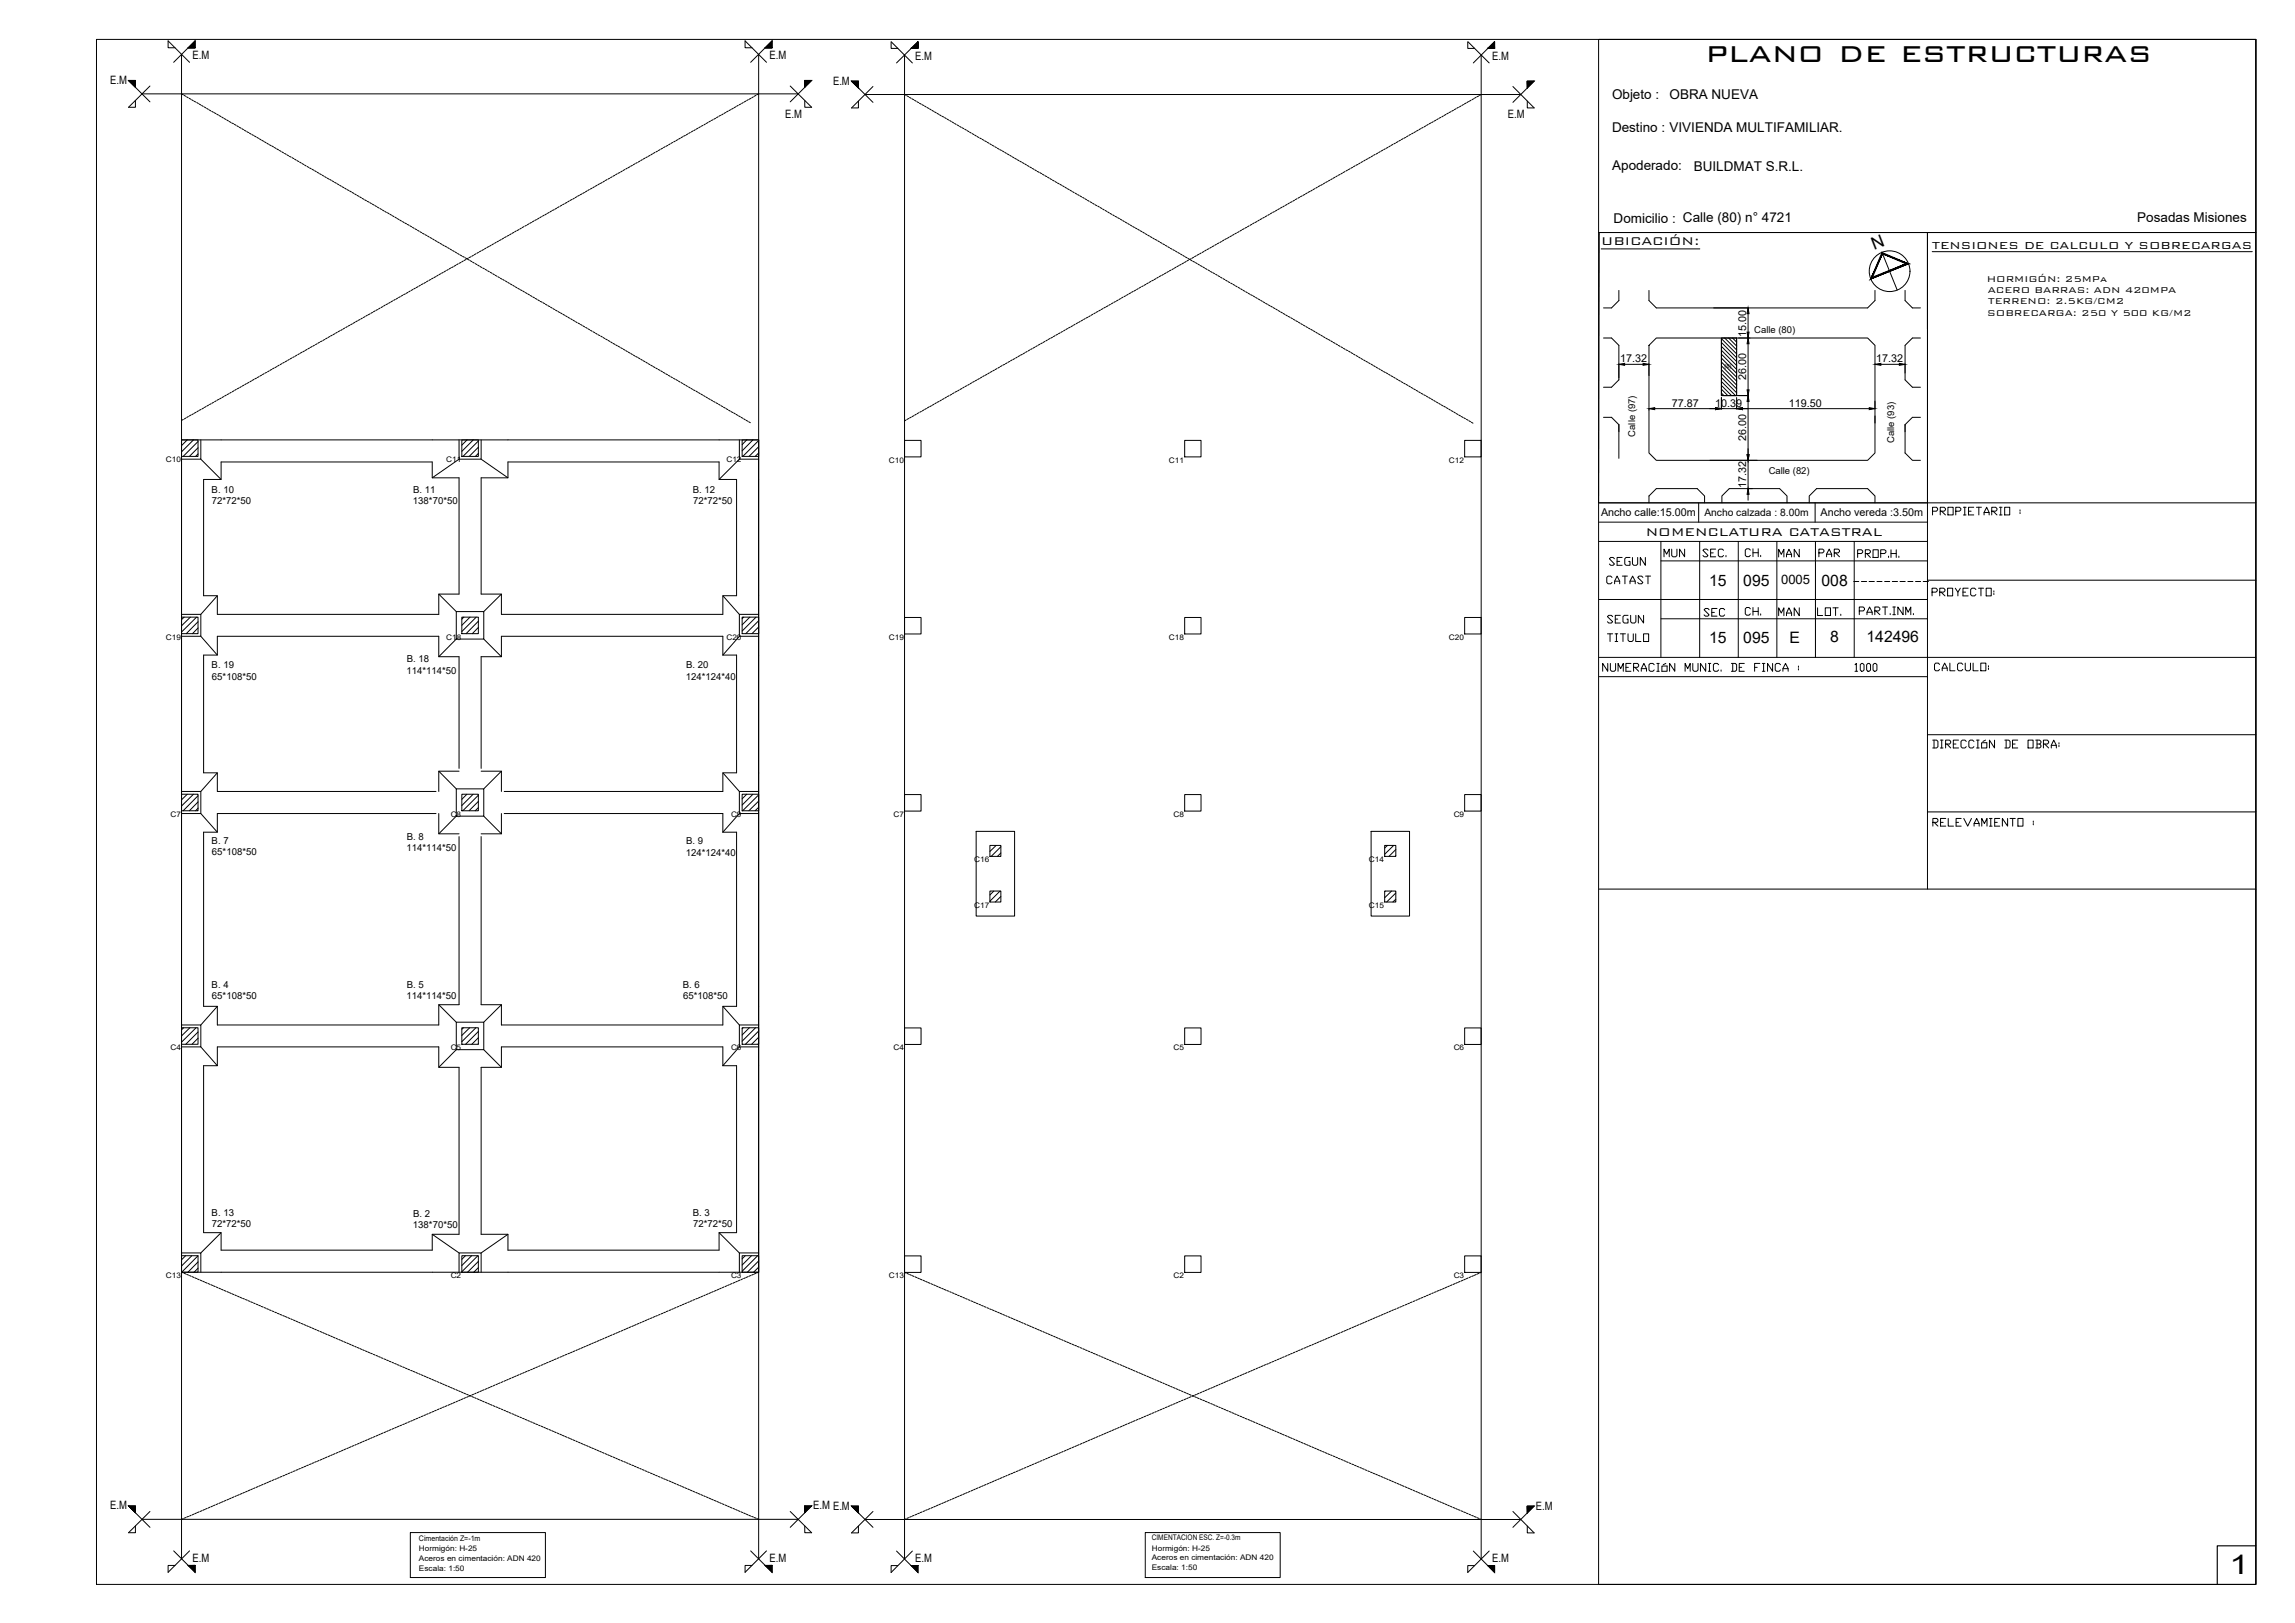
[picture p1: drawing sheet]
<svg xmlns="http://www.w3.org/2000/svg" width="594mm" height="420mm" viewBox="0 0 594 420" stroke-linecap="round" stroke-linejoin="round" font-family="sans-serif">
<defs><g id="words">
<text font-size="9.7" x="441.6" y="16.1">plano de estructuras</text>
<text font-size="7" x="577.1" y="407.5">1</text>
<g font-size="5.3">
<text x="429.7" y="145.3">MUN</text>
<text x="439.6" y="145.3">SEC.</text>
<text x="450.5" y="145.3">CH.</text>
<text x="469.5" y="145.3">PAR</text>
<text x="414.9" y="152.4">CATAST</text>
<text x="498.8" y="155.6">PROYECTO:</text>
<text x="439.9" y="160.9">SEC</text>
<text x="450.5" y="160.5">CH.</text>
<text x="414.9" y="162.6">SEGUN</text>
<text x="413.8" y="175">NUMERACIÓN MUNIC. DE FINCA : 1000</text>
<text x="499.5" y="175">CALCULO:</text>
<text x="499.2" y="215.2">RELEVAMIENTO :</text>
</g>
<g font-size="4.9">
<text x="499.2" y="134.4">PROPIETARIO :</text>
<text x="415.2" y="147.5">SEGUN</text>
<text x="459.3" y="145.3">MAN</text>
<text x="459.3" y="160.5">MAN</text>
<text x="469.2" y="160.5">LOT.</text>
<text x="414.9" y="167.2">TITULO</text>
<text x="499.2" y="194.7">DIRECCIÓN DE OBRA:</text>
</g>
<text font-size="4.5" x="485.1" y="64.7" transform="rotate(-22 485.1 64.7)">N</text>
<g font-size="4.1">
<text x="442.4" y="151.6">15</text>
<text x="451.3" y="151.6">095</text>
<text x="471.5" y="151.7">008</text>
<text x="442.4" y="166.6">15</text>
<text x="451.3" y="166.6">095</text>
<text x="463.2" y="166.6">E</text>
<text x="473.8" y="166.2">8</text>
<text x="483.2" y="166.1">142496</text>
</g>
<g font-size="3.9">
<text x="414.5" y="63.5">UBICACIÓN:</text>
<text x="426" y="138.8">NOMENCLATURA CATASTRAL</text>
</g>
<g font-size="3.5">
<text x="417.3" y="25.7">Objeto :</text>
<text x="432.2" y="25.5">OBRA NUEVA</text>
<text x="417.3" y="34.3">Destino : VIVIENDA MULTIFAMILIAR.</text>
<text x="417.3" y="43.9">Apoderado:</text>
<text x="438.4" y="44.2">BUILDMAT S.R.L.</text>
<text x="417.7" y="57.7">Domicilio : Calle (80) n° 4721</text>
<text x="553.3" y="57.4">Posadas Misiones</text>
<text x="500.2" y="64.3">TENSIONES DE CALCULO Y SOBRECARGAS</text>
</g>
<text font-size="3.4" x="461.1" y="151.3">0005</text>
<g font-size="3">
<text x="49.8" y="15.4">E.M</text>
<text x="199.2" y="15.4">E.M</text>
<text x="236.9" y="15.5">E.M</text>
<text x="386.2" y="15.5">E.M</text>
<text x="28.5" y="21.7">E.M</text>
<text x="215.6" y="21.9">E.M</text>
<text x="203.2" y="30.5">E.M</text>
<text x="390.3" y="30.6">E.M</text>
<text x="28.5" y="390.7">E.M</text>
<text x="210.5" y="390.7">E.M E.M</text>
<text x="397.6" y="390.8">E.M</text>
<text x="49.8" y="404.4">E.M</text>
<text x="199.2" y="404.4">E.M</text>
<text x="236.9" y="404.4">E.M</text>
<text x="386.2" y="404.4">E.M</text>
</g>
<g font-size="2.9">
<text x="514.3" y="73.1">HORMIGÓN: 25MPa</text>
<text x="514.6" y="75.9">ACERO BARRAS: ADN 420MPA</text>
<text x="514.3" y="81.7">SOBRECARGA: 250 Y 500 KG/M2</text>
<text x="514.6" y="78.8">TERRENO: 2.5KG/CM2</text>
</g>
<g font-size="2.8">
<text x="452" y="87.2" transform="rotate(-90 452 87.2)">15.00</text>
<text x="419.4" y="93.8">17.32</text>
<text x="485.7" y="93.8">17.32</text>
<text x="452" y="98.4" transform="rotate(-90 452 98.4)">26.00</text>
<text x="432.7" y="105.2">77.87</text>
<text x="444" y="105.2">10.39</text>
<text x="463.1" y="105.2">119.50</text>
<text x="452" y="114.3" transform="rotate(-90 452 114.3)">26.00</text>
<text x="452" y="126.4" transform="rotate(-90 452 126.4)">17.32</text>
<text x="414.4" y="133.5">Ancho calle:15.00m</text>
<text x="471.3" y="133.5">Ancho vereda :3.50m</text>
</g>
<text font-size="2.7" x="441.2" y="133.5">Ancho calzada : 8.00m</text>
<text font-size="2.6" x="478.7" y="151.7">----------</text>
<g font-size="2.5">
<text x="454.1" y="86.1">Calle (80)</text>
<text x="423.3" y="113" transform="rotate(-90 423.3 113)">Calle (97)</text>
<text x="490.3" y="114.7" transform="rotate(-90 490.3 114.7)">Calle (93)</text>
<text x="457.8" y="122.8">Calle (82)</text>
<text x="54.8" y="127.6">B. 10</text>
<text x="54.8" y="130.6">72*72*50</text>
<text x="106.9" y="130.6">138*70*50</text>
<text x="107" y="127.6">B. 11</text>
<text x="179.4" y="127.6">B. 12</text>
<text x="179.4" y="130.6">72*72*50</text>
<text x="54.8" y="173">B. 19</text>
<text x="105.3" y="171.4">B. 18</text>
<text x="177.6" y="173.1">B. 20</text>
<text x="54.9" y="175.9">65*108*50</text>
<text x="105.2" y="174.4">114*114*50</text>
<text x="177.5" y="176">124*124*40</text>
<text x="54.8" y="218.5">B. 7</text>
<text x="54.9" y="221.4">65*108*50</text>
<text x="105.2" y="220.3">114*114*50</text>
<text x="105.3" y="217.4">B. 8</text>
<text x="177.5" y="221.5">124*124*40</text>
<text x="177.6" y="218.6">B. 9</text>
<text x="54.8" y="255.7">B. 4</text>
<text x="105.3" y="255.7">B. 5</text>
<text x="176.7" y="255.7">B. 6</text>
<text x="54.9" y="258.6">65*108*50</text>
<text x="105.2" y="258.6">114*114*50</text>
<text x="176.8" y="258.6">65*108*50</text>
<text x="54.8" y="314.7">B. 13</text>
<text x="54.8" y="317.7">72*72*50</text>
<text x="106.9" y="318">138*70*50</text>
<text x="107" y="315">B. 2</text>
<text x="179.4" y="314.7">B. 3</text>
<text x="179.4" y="317.7">72*72*50</text>
</g>
<g font-size="2">
<text x="42.9" y="119.7">C10</text>
<text x="115.5" y="119.7">C11</text>
<text x="188" y="119.7">C12</text>
<text x="230.1" y="119.8">C10</text>
<text x="302.6" y="119.8">C11</text>
<text x="375.1" y="119.8">C12</text>
<text x="42.9" y="165.6">C19</text>
<text x="115.5" y="165.6">C18</text>
<text x="188" y="165.6">C20</text>
<text x="230.1" y="165.7">C19</text>
<text x="302.6" y="165.7">C18</text>
<text x="375.1" y="165.7">C20</text>
<text x="44.2" y="211.5">C7</text>
<text x="116.7" y="211.5">C8</text>
<text x="189.2" y="211.5">C9</text>
<text x="231.3" y="211.5">C7</text>
<text x="303.8" y="211.5">C8</text>
<text x="376.3" y="211.5">C9</text>
<text x="252.2" y="223.3">C16</text>
<text x="354.4" y="223.3">C14</text>
<text x="252.2" y="235.1">C17</text>
<text x="354.4" y="235.1">C15</text>
<text x="44.2" y="271.9">C4</text>
<text x="116.7" y="271.9">C5</text>
<text x="189.2" y="271.9">C6</text>
<text x="231.3" y="271.9">C4</text>
<text x="303.8" y="271.9">C5</text>
<text x="376.3" y="271.9">C6</text>
<text x="42.9" y="330.9">C13</text>
<text x="116.7" y="330.9">C2</text>
<text x="189.2" y="330.9">C3</text>
<text x="230.1" y="331">C13</text>
<text x="303.8" y="331">C2</text>
<text x="376.3" y="331">C3</text>
<text x="108.5" y="399">Cimentación Z=-1m</text>
<text x="108.5" y="401.6">Hormigón: H-25</text>
<text x="298.2" y="398.7">CIMENTACION ESC. Z=-0.3m</text>
<text x="298.2" y="401.4">Hormigón: H-25</text>
<text x="108.5" y="404.2">Aceros en cimentación: ADN 420</text>
<text x="108.5" y="406.7">Escala: 1:50</text>
<text x="298.2" y="403.9">Aceros en cimentación: ADN 420</text>
<text x="298.2" y="406.5">Escala: 1:50</text>
</g>
<text font-size="1.5" x="446.4" y="95.2">(8)</text>
</g></defs>
<!-- layer: PILAR_HORMIGON -->
<g fill="none" stroke="#000" stroke-width=".26">
<path d="M47 113.9h4.3v4.3h-4.3zM119.5 113.9h4.3v4.3h-4.3zM192.1 113.9h4.3v4.3h-4.3zM234.1 114h4.3v4.3h-4.3zM306.7 114h4.2v4.3h-4.2zM379.1 114h4.3v4.3h-4.3zM47 159.8h4.3v4.2h-4.3zM119.5 159.8h4.3v4.2h-4.3zM192.1 159.8h4.3v4.2h-4.3zM234.1 159.9h4.3v4.2h-4.3zM306.7 159.9h4.2v4.2h-4.2zM379.1 159.9h4.3v4.2h-4.3z"/>
<path d="M47 205.6h4.3v4.3h-4.3zM119.5 205.6h4.3v4.3h-4.3zM192.1 205.6h4.3v4.3h-4.3zM234.1 205.7h4.3v4.3h-4.3zM256.2 218.9h2.9v2.8h-2.9zM306.7 205.7h4.2v4.3h-4.2zM358.4 218.9h2.9v2.8h-2.9zM379.1 205.7h4.3v4.3h-4.3zM256.2 230.7h2.9v2.8h-2.9zM358.4 230.7h2.9v2.8h-2.9zM47 266.1h4.3v4.2h-4.3zM119.5 266.1h4.3v4.2h-4.3z"/>
<path d="M192.1 266.1h4.3v4.2h-4.3zM234.1 266.1h4.3v4.3h-4.3zM306.7 266.1h4.2v4.3h-4.2zM379.1 266.1h4.3v4.3h-4.3zM47 325.1h4.3v4.3h-4.3zM119.5 325.1h4.3v4.3h-4.3zM192.1 325.1h4.3v4.3h-4.3zM234.1 325.1h4.3v4.3h-4.3zM306.7 325.1h4.2v4.3h-4.2zM379.1 325.1h4.3v4.3h-4.3z"/>
</g>
<!-- layer: PILAR_RAYA -->
<g fill="none" stroke="#000" stroke-width=".26">
<path d="M48.5 113.9l-1.5 1.5M50.1 113.9l-3.1 3.1M51.3 114.3l-3.9 3.9M51.3 117.5l-.7 .7M51.3 115.9l-2.3 2.3M120.9 113.9l-1.4 1.3M122.5 113.9l-3 2.9M123.8 114.2l-4 4M123.8 117.4l-.7 .8M123.8 115.8l-2.3 2.4M193.3 113.9l-1.2 1.2M194.9 113.9l-2.8 2.8"/>
<path d="M196.4 114l-4.1 4.2M196.4 117.3l-.9 .9M196.4 115.7l-2.5 2.5M47.7 159.8l-.7 .6M49.3 159.8l-2.3 2.2M50.9 159.8l-3.9 3.8M120.1 159.8l-.6 .5M121.7 159.8l-2.2 2.1M123.3 159.8l-3.8 3.7M192.5 159.8l-.4 .3M194.1 159.8l-2 2M195.7 159.8l-3.6 3.6"/>
<path d="M51.3 161l-3.1 3M51.3 162.6l-1.5 1.4M123.8 160.8l-3.2 3.2M123.8 162.4l-1.5 1.6M196.4 160.7l-3.4 3.3M196.4 163.9l-.1 .1M196.4 162.3l-1.8 1.7M48.5 205.6l-1.5 1.5M50.1 205.6l-3.1 3.1M51.3 206l-3.9 3.9M51.3 209.2l-.7 .7M51.3 207.6l-2.3 2.3"/>
<path d="M120.9 205.6l-1.4 1.3M122.5 205.6l-3 2.9M123.8 205.9l-4 4M123.8 209.1l-.8 .8M123.8 207.5l-2.4 2.4M193.3 205.6l-1.2 1.2M194.9 205.6l-2.8 2.8M196.4 205.8l-4.2 4.1M196.4 209l-.9 .9M196.4 207.4l-2.6 2.5M257.9 218.9l-1.7 1.5M259.1 219.2l-2.5 2.5"/>
<path d="M359.2 218.9l-.8 .6M360.8 218.9l-2.4 2.2M361.3 219.9l-1.8 1.8M257.3 230.7l-1.1 1M258.9 230.7l-2.7 2.6M259.1 220.8l-.9 .9M259.1 232.1l-1.5 1.4M358.6 230.7l-.2 .1M360.2 230.7l-1.8 1.7M361.3 221.5l-.2 .2M361.3 231.2l-2.4 2.3M361.3 232.8l-.7 .7"/>
<path d="M47.5 266.1l-.5 .5M49.1 266.1l-2.1 2.1M50.8 266.1l-3.8 3.7M51.3 267.2l-3.2 3.1M51.3 268.8l-1.6 1.5M120 266.1l-.5 .3M121.6 266.1l-2.1 2M123.2 266.1l-3.7 3.6M123.8 267l-3.3 3.3M123.8 270.3h-.1M123.8 268.6l-1.7 1.7M192.4 266.1l-.3 .2"/>
<path d="M194 266.1l-1.9 1.8M195.6 266.1l-3.5 3.4M196.4 266.9l-3.4 3.4M196.4 270.1l-.2 .2M196.4 268.5l-1.8 1.8M48 325.1l-1 1M49.7 325.1l-2.7 2.6M51.3 325.1l-4.3 4.3M51.3 328.3l-1.1 1.1M51.3 326.7l-2.7 2.7M120.5 325.1l-1 .9M122.1 325.1l-2.6 2.5"/>
<path d="M123.7 325.1l-4.2 4.1M123.8 326.6l-2.8 2.8M123.8 328.2l-1.2 1.2M192.9 325.1l-.8 .8M194.5 325.1l-2.4 2.4M196.1 325.1l-4 4M196.4 326.4l-2.9 3M196.4 328l-1.3 1.4"/>
</g>
<!-- layer: TABLAS -->
<path d="M106.2 396.7h35v11.7h-35zM296.5 396.7h34.9v11.7h-34.9z" fill="none" stroke="#000" stroke-width=".26"/>
<!-- layer: ZAP_CONTORNO -->
<g fill="none" stroke="#000" stroke-width=".26">
<path d="M52 113.9v5h-5M52 118.9l5.2 5.2M57.2 113.9h-10.2v10.2M57.2 119.6v4.5h-4.5M111.9 119.6v4.1h6.9M111.9 113.9h19.6M118.8 113.9v5h5.7v-5M118.8 118.9l-6.9 4.8M124.5 118.9l7 4.8M131.5 119.6v4.1h-7M186.1 113.9h10.3v10.2M186.1 119.6v4.5h4.6"/>
<path d="M191.4 113.9v5h5M191.4 118.9l-5.3 5.2M47 159h5v5.7h-5M47 154.2v15.4M52.7 154.2h3.6v4.8M56.3 154.2l-4.3 4.8M113.6 153.8l4.5 4.5M118.1 158.3h7.1v7.1h-7.1zM118.8 153.8h-5.2v5.2M124.5 153.8h5.3v5.2M129.8 153.8l-4.6 4.5M187.1 154.2l4.3 4.8"/>
<path d="M190.7 154.2h-3.6v4.8M196.4 159h-5v5.7M196.4 154.2v15.4M52 164.7l4.3 4.9M56.3 164.7v4.9h-3.6M113.6 164.7v5.3h5.2M118.1 165.4l-4.5 4.6M125.2 165.4l4.6 4.6M129.8 164.7v5.3h-5.3M187.1 164.7v4.9M187.1 169.6h3.6M191.4 164.7l-4.3 4.9"/>
<path d="M191.4 164.7h5M113.6 199.6l4.5 4.6M118.8 199.6h-5.2v5.3M124.5 199.6h5.3v5.3M129.8 199.6l-4.6 4.6M47 204.9h5v5.7h-5M47 200.1v15.3M52 210.6l4.3 4.8M52.7 200.1h3.6v4.8M56.3 210.6v4.8h-3.6M56.3 200.1l-4.3 4.8M113.6 210.6v5.3h5.2"/>
<path d="M118.1 204.2h7.1v7.1h-7.1zM118.1 211.3l-4.5 4.6M125.2 211.3l4.6 4.6M129.8 210.6v5.3h-5.3M187.1 210.6v4.8M187.1 200.1l4.3 4.8M187.1 215.4h3.6M190.7 200.1h-3.6v4.8M191.4 210.6l-4.3 4.8M191.4 210.6h5M196.4 204.9h-5v5.7M196.4 200.1v15.3"/>
<path d="M252.7 215.2h9.9v22h-9.9zM354.9 215.2h10v22h-10zM47 265.3h5v5.7h-5M47 260.5v15.4M52 271l4.3 4.9M52.7 260.5h3.6v4.8M56.3 271v4.9h-3.6M56.3 260.5l-4.3 4.8M113.6 271v5.3h5.2M113.6 260.1l4.5 4.5M118.1 264.6h7.1v7.1h-7.1zM118.1 271.7l-4.5 4.6"/>
<path d="M118.8 260.1h-5.2v5.2M124.5 260.1h5.3v5.2M125.2 271.7l4.6 4.6M129.8 271v5.3h-5.3M129.8 260.1l-4.6 4.5M187.1 260.5l4.3 4.8M187.1 275.9h3.6M187.1 271v4.9M190.7 260.5h-3.6v4.8M191.4 271l-4.3 4.9M191.4 271h5M196.4 265.3h-5v5.7"/>
<path d="M196.4 260.5v15.4M47 319.1v10.3h10.2M52.7 319.1h4.5v4.5M57.2 319.1l-5.2 5.3M111.9 319.5l6.9 4.9M118.8 319.5h-6.9v4.1M124.5 319.5h7v4.1M131.5 319.5l-7 4.9M186.1 319.1l5.3 5.3M190.7 319.1h-4.6v4.5M196.4 319.1v10.3h-10.3M47 324.4h5v5"/>
<path d="M111.9 329.4h19.6M118.8 329.4v-5h5.7v5M196.4 324.4h-5v5"/>
</g>
<!-- layer: PA_GRAF_HUEC -->
<g fill="none" stroke="#000" stroke-width=".26">
<path d="M47 24.3l.5 .3M47.7 24.7l.4 .2M48.3 25.1l.4 .2M49 25.4l.4 .3M49.6 25.8l.4 .3M50.2 26.2l.5 .2M50.9 26.5l.5 .3M51.6 26.9l.4 .3M52.2 27.3l.4 .3M52.9 27.7l.4 .2M53.5 28.1l.4 .2M54.1 28.4l.5 .3"/>
<path d="M54.8 28.8l.4 .3M55.5 29.2l.4 .2M56.1 29.5l.5 .3M56.8 29.9l.4 .3M57.4 30.3l.4 .3M58 30.7l.5 .2M58.7 31.1l.4 .2M59.4 31.5l.4 .2M60 31.8l.5 .2M60.7 32.2l.4 .2M61.3 32.6l.4 .2M61.9 32.9l.5 .3"/>
<path d="M62.6 33.3l.4 .3M63.2 33.7l.5 .3M63.9 34.1l.4 .2M64.6 34.5l.4 .2M65.2 34.8l.4 .3M65.8 35.2l.5 .2M66.5 35.6l.4 .2M67.1 35.9l.5 .3M67.8 36.3l.4 .3M68.5 36.7l.4 .3M69.1 37.1l.4 .2M69.7 37.5l.5 .2"/>
<path d="M70.4 37.8l.4 .3M71 38.2l.5 .2M71.7 38.6l.4 .2M72.3 38.9l.5 .3M73 39.3l.4 .3M73.7 39.7l.4 .3M168.9 39.8l-.4 .3M169.5 39.5l-.4 .2M170.2 39.1l-.4 .2M170.9 38.7l-.5 .3M171.5 38.4l-.4 .2M172.2 38l-.5 .2"/>
<path d="M172.8 37.6l-.4 .3M173.5 37.3l-.4 .2M174.1 36.9l-.4 .2M174.8 36.5l-.4 .2M175.4 36.2l-.4 .2M176.1 35.8l-.5 .2M176.7 35.4l-.4 .2M177.4 35.1l-.4 .2M178.1 34.7l-.5 .2M178.7 34.3l-.4 .2M179.4 33.9l-.5 .3M180 33.6l-.4 .2"/>
<path d="M180.7 33.2l-.5 .2M181.3 32.8l-.4 .3M181.9 32.5l-.4 .2M182.6 32.1l-.4 .2M183.3 31.7l-.5 .3M183.9 31.3l-.4 .3M184.6 31l-.5 .2M185.3 30.6l-.5 .3M185.9 30.2l-.4 .3M186.5 29.8l-.4 .3M187.2 29.5l-.4 .3M187.8 29.1l-.4 .3"/>
<path d="M188.5 28.7l-.5 .3M189.1 28.4l-.4 .2M189.8 28l-.4 .3M190.5 27.6l-.5 .3M191.1 27.3l-.4 .2M191.8 26.9l-.5 .2M192.4 26.5l-.4 .3M193.1 26.2l-.5 .2M193.7 25.8l-.4 .2M194.4 25.4l-.5 .3M195 25.1l-.4 .2M195.7 24.7l-.5 .2"/>
<path d="M196.4 24.3l-.5 .3M234.1 24.5l.5 .2M234.8 24.8l.4 .3M235.4 25.2l.4 .2M236.1 25.6l.4 .2M236.7 26l.5 .2M237.4 26.3l.4 .3M238 26.7l.5 .3M238.7 27.1l.4 .2M239.3 27.4l.4 .3M239.9 27.8l.5 .3M240.6 28.2l.4 .2"/>
<path d="M241.3 28.6l.4 .2M241.9 29l.5 .2M242.6 29.3l.4 .3M243.2 29.7l.4 .3M243.8 30.1l.5 .2M244.5 30.4l.4 .3M245.2 30.8l.4 .3M245.8 31.2l.5 .3M246.5 31.6l.4 .2M247.1 32l.4 .2M247.8 32.3l.4 .3M248.4 32.7l.4 .3"/>
<path d="M249 33.1l.5 .2M249.7 33.4l.4 .3M250.4 33.8l.4 .3M251 34.2l.4 .3M251.7 34.6l.4 .2M252.3 35l.4 .2M252.9 35.3l.5 .3M253.6 35.7l.4 .2M254.3 36.1l.4 .2M254.9 36.4l.5 .3M255.6 36.8l.4 .3M256.2 37.2l.4 .3"/>
<path d="M256.8 37.6l.5 .2M257.5 38l.4 .2M258.1 38.4l.5 .2M258.8 38.7l.4 .2M259.5 39.1l.4 .2M260.1 39.5l.4 .2M260.7 39.8l.5 .3M356 40l-.4 .2M356.7 39.6l-.5 .3M357.3 39.2l-.4 .3M358 38.9l-.5 .2M358.6 38.5l-.4 .2"/>
<path d="M359.3 38.1l-.5 .3M359.9 37.8l-.4 .2M360.6 37.4l-.5 .2M361.2 37l-.4 .3M361.9 36.7l-.5 .2M362.5 36.3l-.4 .2M363.2 35.9l-.4 .3M363.9 35.6l-.5 .2M364.5 35.2l-.4 .2M365.1 34.8l-.4 .3M365.8 34.5l-.4 .2M366.4 34.1l-.4 .2"/>
<path d="M367.1 33.7l-.5 .3M367.7 33.3l-.4 .3M368.4 33l-.4 .2M369.1 32.6l-.5 .3M369.7 32.2l-.4 .3M370.4 31.8l-.5 .3M371 31.5l-.4 .3M371.7 31.1l-.5 .3M372.3 30.7l-.4 .3M373 30.4l-.5 .2M373.6 30l-.4 .3M374.3 29.6l-.5 .3"/>
<path d="M374.9 29.3l-.4 .2M375.6 28.9l-.4 .2M376.3 28.5l-.5 .3M376.9 28.2l-.4 .2M377.5 27.8l-.4 .2M378.2 27.4l-.4 .3M378.8 27.1l-.4 .2M379.5 26.7l-.4 .2M380.2 26.3l-.5 .2M380.8 26l-.4 .2M381.5 25.6l-.5 .2M382.1 25.2l-.4 .2"/>
<path d="M382.8 24.8l-.5 .3M383.4 24.5l-.4 .2M74.3 40.1l.4 .2M74.9 40.5l.5 .2M75.6 40.8l.4 .3M76.2 41.2l.5 .2M76.9 41.6l.4 .2M77.6 42l.4 .2M78.2 42.3l.4 .3M78.8 42.7l.4 .3M79.5 43.1l.4 .2M80.1 43.5l.5 .2"/>
<path d="M80.8 43.8l.4 .3M81.4 44.2l.5 .3M82.1 44.6l.4 .2M82.7 45l.5 .2M83.4 45.3l.4 .3M84 45.7l.5 .3M84.7 46.1l.4 .3M85.3 46.4l.5 .3M86 46.8l.4 .3M86.6 47.2l.5 .3M87.3 47.6l.4 .2M87.9 48l.4 .2"/>
<path d="M88.6 48.3l.4 .3M89.2 48.7l.5 .3M89.9 49.1l.4 .2M90.5 49.4l.5 .3M91.2 49.8l.4 .3M91.8 50.2l.4 .3M92.5 50.6l.4 .2M93.1 51l.5 .2M93.8 51.4l.4 .2M94.4 51.7l.5 .3M95.1 52.1l.4 .2M95.7 52.5l.4 .2"/>
<path d="M96.4 52.8l.4 .3M97 53.2l.5 .3M97.7 53.6l.4 .2M98.3 54l.5 .2M99 54.4l.4 .2M99.6 54.7l.4 .3M100.3 55.1l.4 .2M100.9 55.5l.4 .2M101.6 55.8l.4 .3M102.2 56.2l.5 .3M102.9 56.6l.4 .3M103.5 57l.4 .2"/>
<path d="M104.2 57.4l.4 .2M104.8 57.7l.4 .3M105.5 58.1l.4 .2M106.1 58.5l.5 .2M106.8 58.8l.4 .3M107.4 59.2l.5 .3M108.1 59.6l.4 .3M108.7 60l.4 .2M133.6 59.8l-.4 .2M134.3 59.4l-.4 .3M135 59.1l-.5 .2M135.6 58.7l-.4 .2"/>
<path d="M136.3 58.3l-.5 .2M136.9 58l-.4 .2M137.6 57.6l-.5 .2M138.2 57.2l-.4 .2M138.9 56.9l-.5 .2M139.5 56.5l-.4 .2M140.2 56.1l-.5 .2M140.8 55.7l-.4 .3M141.5 55.4l-.4 .2M142.2 55l-.5 .2M142.8 54.6l-.4 .3M143.5 54.3l-.5 .2"/>
<path d="M144.1 53.9l-.4 .2M144.7 53.5l-.4 .3M145.4 53.1l-.4 .3M146 52.8l-.4 .2M146.7 52.4l-.4 .3M147.4 52l-.5 .3M148 51.6l-.4 .3M148.7 51.3l-.4 .3M149.3 50.9l-.4 .3M150 50.5l-.5 .3M150.6 50.2l-.4 .2M151.3 49.8l-.5 .3"/>
<path d="M151.9 49.4l-.4 .3M152.6 49.1l-.5 .2M153.2 48.7l-.4 .2M153.9 48.3l-.4 .3M154.6 48l-.5 .2M155.2 47.6l-.4 .2M155.9 47.2l-.5 .3M156.5 46.9l-.4 .2M157.1 46.5l-.4 .2M157.8 46.1l-.4 .3M158.5 45.8l-.5 .2M159.1 45.4l-.4 .2"/>
<path d="M159.8 45l-.5 .3M160.4 44.7l-.4 .2M161.1 44.3l-.4 .2M161.7 43.9l-.4 .3M162.4 43.5l-.4 .3M163 43.2l-.4 .2M163.7 42.8l-.5 .3M164.3 42.4l-.4 .3M165 42.1l-.5 .2M165.7 41.7l-.5 .3M166.3 41.3l-.4 .3M167 40.9l-.5 .3"/>
<path d="M167.6 40.6l-.4 .2M168.3 40.2l-.5 .3M261.4 40.2l.4 .3M262 40.6l.5 .3M262.7 41l.4 .2M263.4 41.4l.4 .2M264 41.7l.4 .3M264.6 42.1l.5 .2M265.3 42.5l.4 .2M265.9 42.8l.5 .3M266.6 43.2l.4 .3M267.3 43.6l.4 .3"/>
<path d="M267.9 44l.4 .2M268.5 44.4l.5 .2M269.2 44.7l.4 .3M269.8 45.1l.5 .2M270.5 45.5l.4 .2M271.1 45.8l.5 .3M271.8 46.2l.4 .3M272.4 46.6l.5 .3M273.1 47l.4 .2M273.7 47.4l.5 .2M274.4 47.7l.4 .3M275 48.1l.5 .2"/>
<path d="M275.7 48.5l.4 .2M276.3 48.9l.5 .2M277 49.2l.4 .3M277.6 49.6l.4 .3M278.3 50l.4 .2M278.9 50.4l.5 .2M279.6 50.7l.4 .3M280.2 51.1l.5 .3M280.9 51.5l.4 .2M281.5 51.9l.4 .2M282.2 52.2l.4 .3M282.8 52.6l.5 .3"/>
<path d="M283.5 53l.4 .3M284.1 53.3l.5 .3M284.8 53.7l.4 .3M285.4 54.1l.4 .3M286.1 54.5l.4 .2M286.7 54.9l.4 .2M287.4 55.2l.4 .3M288 55.6l.5 .3M288.7 56l.4 .2M289.3 56.3l.5 .3M290 56.7l.4 .3M290.6 57.1l.4 .3"/>
<path d="M291.3 57.5l.4 .2M291.9 57.9l.5 .2M292.6 58.3l.4 .2M293.2 58.6l.5 .3M293.9 59l.4 .2M294.5 59.4l.4 .2M295.1 59.7l.5 .3M320.8 59.9l-.5 .3M321.4 59.6l-.4 .2M322.1 59.2l-.5 .2M322.7 58.8l-.4 .3M323.3 58.5l-.4 .2"/>
<path d="M324 58.1l-.4 .2M324.7 57.7l-.5 .3M325.3 57.4l-.4 .2M326 57l-.5 .2M326.6 56.6l-.4 .3M327.3 56.3l-.4 .2M327.9 55.9l-.4 .2M328.6 55.5l-.4 .3M329.2 55.1l-.4 .3M329.9 54.8l-.5 .2M330.5 54.4l-.4 .3M331.2 54l-.4 .3"/>
<path d="M331.9 53.6l-.5 .3M332.5 53.3l-.4 .3M333.2 52.9l-.5 .3M333.8 52.5l-.4 .3M334.5 52.2l-.5 .2M335.1 51.8l-.4 .3M335.7 51.4l-.4 .3M336.4 51.1l-.4 .2M337.1 50.7l-.5 .2M337.7 50.3l-.4 .3M338.4 50l-.5 .2M339 49.6l-.4 .2"/>
<path d="M339.7 49.2l-.4 .3M340.3 48.9l-.4 .2M341 48.5l-.4 .2M341.6 48.1l-.4 .2M342.3 47.8l-.5 .2M342.9 47.4l-.4 .2M343.6 47l-.4 .2M344.3 46.7l-.5 .2M344.9 46.3l-.4 .2M345.6 45.9l-.5 .2M346.2 45.5l-.4 .3M346.9 45.2l-.5 .2"/>
<path d="M347.5 44.8l-.4 .2M348.1 44.4l-.4 .3M348.8 44l-.4 .3M349.5 43.7l-.5 .2M350.1 43.3l-.4 .3M350.8 42.9l-.4 .3M351.5 42.6l-.5 .2M352.1 42.2l-.4 .3M352.7 41.8l-.4 .3M353.4 41.4l-.4 .3M354 41.1l-.4 .2M354.7 40.7l-.5 .3"/>
<path d="M355.3 40.3l-.4 .3M98.4 79.8l-.4 .2M99.1 79.4l-.5 .2M99.7 79l-.4 .2M100.4 78.7l-.5 .2M101 78.3l-.4 .2M101.6 77.9l-.4 .2M102.3 77.5l-.4 .3M103 77.2l-.5 .2M103.6 76.8l-.4 .2M104.3 76.4l-.5 .3M104.9 76.1l-.4 .2"/>
<path d="M105.6 75.7l-.4 .2M106.2 75.3l-.4 .3M106.9 74.9l-.4 .3M107.5 74.6l-.4 .2M108.2 74.2l-.5 .3M108.8 73.8l-.4 .3M109.3 60.4l.5 .2M109.5 73.4l-.4 .3M110 60.7l.4 .3M110.2 73.1l-.5 .3M110.7 61.1l.4 .2M110.8 72.7l-.4 .3"/>
<path d="M111.3 61.5l.5 .2M111.5 72.3l-.5 .3M112 61.8l.4 .3M112.1 72l-.4 .2M112.6 62.2l.4 .3M112.8 71.6l-.5 .3M113.2 62.6l.5 .3M113.4 71.2l-.4 .3M113.9 63l.4 .2M114.1 70.9l-.5 .2M114.6 63.4l.4 .2M114.7 70.5l-.4 .2"/>
<path d="M115.2 63.7l.5 .3M115.4 70.1l-.5 .3M115.9 64.1l.4 .2M116 69.8l-.4 .2M116.5 64.5l.4 .2M116.7 69.4l-.5 .2M117.1 64.9l.5 .2M117.3 69l-.4 .3M117.8 65.2l.4 .3M118 68.7l-.4 .2M118.4 65.6l.5 .3M118.6 68.3l-.4 .2"/>
<path d="M119.1 66l.4 .3M119.3 67.9l-.4 .3M119.8 66.4l.4 .2M119.9 67.6l-.4 .2M120.4 66.7l.4 .3M120.6 67.2l-.5 .2M121 67.1l.5 .3M121.2 66.8l-.4 .3M121.7 67.5l.4 .2M121.9 66.5l-.4 .2M122.3 67.9l.5 .2M122.6 66.1l-.5 .2"/>
<path d="M123 68.2l.4 .3M123.2 65.7l-.4 .3M123.7 68.6l.4 .3M123.9 65.3l-.5 .3M124.3 69l.4 .3M124.5 65l-.4 .2M125 69.4l.4 .2M125.2 64.6l-.5 .3M125.6 69.7l.4 .3M125.8 64.2l-.4 .3M126.2 70.1l.5 .3M126.5 63.8l-.5 .3"/>
<path d="M126.9 70.5l.4 .2M127.1 63.5l-.4 .3M127.6 70.9l.4 .2M127.8 63.1l-.5 .3M128.2 71.2l.4 .3M128.4 62.7l-.4 .3M128.9 71.6l.4 .3M129.1 62.4l-.4 .2M129.5 72l.4 .3M129.8 62l-.5 .3M130.1 72.3l.5 .3M130.4 61.6l-.4 .3"/>
<path d="M130.8 72.7l.4 .3M131.1 61.3l-.5 .2M131.4 73.1l.5 .3M131.7 60.9l-.4 .2M132.1 73.5l.4 .2M132.3 60.5l-.4 .3M132.8 73.9l.4 .2M133 60.2l-.5 .2M133.4 74.3l.4 .2M134 74.6l.5 .3M134.7 75l.4 .2M135.3 75.4l.5 .2"/>
<path d="M136 75.7l.4 .3M136.7 76.1l.4 .3M137.3 76.5l.4 .3M137.9 76.9l.5 .2M138.6 77.3l.4 .2M139.2 77.6l.5 .3M139.9 78l.4 .2M140.5 78.4l.5 .2M141.2 78.7l.4 .3M141.8 79.1l.5 .3M142.5 79.5l.4 .3M143.1 79.9l.5 .2"/>
<path d="M285.5 79.9l-.4 .2M286.2 79.5l-.5 .3M286.8 79.2l-.4 .2M287.4 78.8l-.4 .2M288.1 78.4l-.4 .3M288.8 78.1l-.5 .2M289.4 77.7l-.4 .2M290.1 77.3l-.5 .3M290.7 76.9l-.4 .3M291.4 76.6l-.4 .2M292 76.2l-.4 .3M292.7 75.8l-.5 .3"/>
<path d="M293.3 75.4l-.4 .3M294 75.1l-.5 .3M294.6 74.7l-.4 .3M295.3 74.3l-.4 .3M295.8 60.1l.4 .3M296 74l-.5 .2M296.5 60.5l.4 .2M296.6 73.6l-.4 .3M297.1 60.9l.5 .2M297.3 73.2l-.5 .3M297.8 61.3l.4 .2M297.9 72.9l-.4 .2"/>
<path d="M298.4 61.6l.4 .3M298.6 72.5l-.5 .2M299 62l.5 .2M299.2 72.1l-.4 .3M299.7 62.4l.4 .2M299.8 71.8l-.4 .2M300.4 62.7l.4 .3M300.5 71.4l-.4 .2M301 63.1l.5 .3M301.2 71l-.5 .3M301.7 63.5l.4 .3M301.8 70.7l-.4 .2"/>
<path d="M302.3 63.9l.4 .2M302.5 70.3l-.5 .2M302.9 64.3l.5 .2M303.1 69.9l-.4 .2M303.6 64.6l.4 .3M303.8 69.6l-.4 .2M304.2 65l.5 .2M304.4 69.2l-.4 .2M304.9 65.4l.5 .2M305.1 68.8l-.5 .2M305.6 65.7l.4 .3M305.7 68.5l-.4 .2"/>
<path d="M306.2 66.1l.4 .3M306.4 68.1l-.5 .2M306.8 66.5l.5 .3M307 67.7l-.4 .2M307.5 66.9l.4 .2M307.7 67.3l-.4 .3M308.1 67.3l.5 .2M308.4 67l-.5 .2M308.8 67.6l.4 .3M309 66.6l-.4 .2M309.5 68l.4 .2M309.7 66.2l-.5 .3"/>
<path d="M310.1 68.4l.4 .2M310.3 65.8l-.4 .3M310.7 68.7l.5 .3M310.9 65.5l-.4 .2M311.4 69.1l.4 .3M311.6 65.1l-.4 .3M312 69.5l.5 .3M312.3 64.7l-.5 .3M312.7 69.9l.4 .2M312.9 64.4l-.4 .2M313.4 70.3l.4 .2M313.6 64l-.5 .3"/>
<path d="M314 70.6l.4 .3M314.2 63.6l-.4 .3M314.7 71l.4 .2M314.9 63.2l-.4 .3M315.3 71.4l.4 .2M315.5 62.9l-.4 .2M315.9 71.8l.5 .2M316.2 62.5l-.4 .3M316.6 72.1l.4 .3M316.8 62.1l-.4 .3M317.2 72.5l.5 .3M317.5 61.8l-.5 .2"/>
<path d="M317.9 72.9l.4 .3M318.1 61.4l-.4 .3M318.6 73.3l.4 .2M318.8 61l-.5 .3M319.2 73.6l.4 .3M319.4 60.7l-.4 .2M319.8 74l.5 .3M320.1 60.3l-.4 .2M320.5 74.4l.4 .2M321.1 74.8l.5 .2M321.8 75.1l.4 .3M322.5 75.5l.4 .3"/>
<path d="M323.1 75.9l.4 .3M323.7 76.3l.5 .2M324.4 76.6l.4 .3M325 77l.5 .3M325.7 77.4l.4 .2M326.3 77.8l.5 .2M327 78.1l.4 .3M327.6 78.5l.5 .3M328.3 78.9l.4 .3M328.9 79.2l.5 .3M329.6 79.6l.4 .3M63.2 99.7l-.5 .2"/>
<path d="M63.8 99.3l-.4 .3M64.4 99l-.4 .2M65.1 98.6l-.4 .2M65.7 98.2l-.4 .3M66.4 97.9l-.4 .2M67.1 97.5l-.5 .2M67.7 97.1l-.4 .3M68.4 96.7l-.5 .3M69 96.4l-.4 .2M69.7 96l-.4 .3M70.3 95.6l-.4 .3M71 95.3l-.5 .2"/>
<path d="M71.6 94.9l-.4 .3M72.3 94.5l-.5 .3M72.9 94.1l-.4 .3M73.6 93.8l-.4 .2M74.3 93.4l-.5 .3M74.9 93l-.4 .3M75.6 92.7l-.5 .2M76.2 92.3l-.4 .2M76.8 91.9l-.4 .3M77.5 91.6l-.4 .2M78.1 91.2l-.4 .2M78.8 90.8l-.4 .3"/>
<path d="M79.5 90.5l-.5 .2M80.1 90.1l-.4 .2M80.8 89.7l-.5 .3M81.4 89.4l-.4 .2M82.1 89l-.4 .2M82.7 88.6l-.4 .3M83.4 88.3l-.5 .2M84 87.9l-.4 .2M84.7 87.5l-.5 .3M85.3 87.1l-.4 .3M86 86.8l-.4 .2M86.7 86.4l-.5 .3"/>
<path d="M87.3 86l-.4 .3M88 85.6l-.5 .3M88.6 85.3l-.4 .3M89.2 84.9l-.4 .3M89.9 84.5l-.4 .3M90.6 84.2l-.5 .2M91.2 83.8l-.4 .3M91.9 83.4l-.5 .3M92.5 83.1l-.4 .2M93.2 82.7l-.4 .2M93.8 82.3l-.4 .3M94.5 82l-.4 .2"/>
<path d="M95.1 81.6l-.4 .2M95.8 81.2l-.5 .3M96.4 80.9l-.4 .2M97.1 80.5l-.5 .2M97.7 80.1l-.4 .2M143.8 80.3l.4 .2M144.4 80.6l.5 .3M145.1 81l.4 .2M145.7 81.4l.5 .2M146.4 81.7l.4 .3M147 82.1l.4 .3M147.7 82.5l.4 .3"/>
<path d="M148.3 82.9l.5 .2M149 83.3l.4 .2M149.6 83.7l.5 .2M150.3 84l.4 .2M150.9 84.4l.4 .2M151.6 84.8l.4 .2M152.2 85.1l.5 .3M152.9 85.5l.4 .3M153.5 85.9l.5 .2M154.2 86.3l.4 .2M154.8 86.7l.4 .2M155.5 87l.4 .2"/>
<path d="M156.1 87.4l.4 .2M156.8 87.8l.4 .2M157.4 88.1l.5 .3M158.1 88.5l.4 .3M158.7 88.9l.5 .3M159.4 89.3l.4 .2M160 89.6l.4 .3M160.7 90l.4 .3M161.3 90.4l.5 .2M162 90.8l.4 .2M162.6 91.1l.5 .3M163.3 91.5l.4 .3"/>
<path d="M163.9 91.9l.4 .3M164.5 92.3l.5 .2M165.2 92.6l.5 .3M165.9 93l.4 .3M166.5 93.4l.5 .2M167.2 93.8l.4 .2M167.8 94.1l.4 .3M168.4 94.5l.5 .3M169.1 94.9l.4 .3M169.8 95.3l.4 .2M170.4 95.6l.5 .3M171.1 96l.4 .3"/>
<path d="M171.7 96.4l.4 .2M172.3 96.8l.5 .2M173 97.2l.4 .2M173.7 97.5l.4 .3M174.3 97.9l.5 .3M175 98.3l.4 .2M175.6 98.6l.4 .3M176.3 99l.4 .3M176.9 99.4l.4 .3M177.5 99.8l.5 .2M250.2 99.9l-.4 .2M250.9 99.5l-.4 .2"/>
<path d="M251.5 99.1l-.4 .3M252.2 98.7l-.4 .3M252.9 98.4l-.5 .2M253.5 98l-.4 .3M254.2 97.6l-.5 .3M254.8 97.2l-.4 .3M255.5 96.9l-.5 .3M256.1 96.5l-.4 .3M256.8 96.1l-.5 .3M257.4 95.8l-.4 .2M258.1 95.4l-.5 .3M258.7 95l-.4 .3"/>
<path d="M259.4 94.7l-.4 .2M260.1 94.3l-.5 .2M260.7 93.9l-.4 .3M261.4 93.6l-.5 .2M262 93.2l-.4 .2M262.6 92.8l-.4 .3M263.3 92.5l-.4 .2M263.9 92.1l-.4 .2M264.6 91.7l-.4 .2M265.3 91.4l-.5 .2M265.9 91l-.4 .2M266.6 90.6l-.5 .2"/>
<path d="M267.2 90.3l-.4 .2M267.9 89.9l-.5 .2M268.5 89.5l-.4 .2M269.2 89.1l-.5 .3M269.8 88.8l-.4 .2M270.5 88.4l-.5 .2M271.1 88l-.4 .3M271.8 87.6l-.4 .3M272.5 87.3l-.5 .2M273.1 86.9l-.4 .3M273.8 86.5l-.5 .3M274.4 86.2l-.4 .2"/>
<path d="M275 85.8l-.4 .3M275.7 85.4l-.4 .3M276.4 85l-.5 .3M277 84.7l-.4 .2M277.7 84.3l-.5 .3M278.3 83.9l-.4 .3M279 83.6l-.4 .2M279.6 83.2l-.4 .3M280.3 82.8l-.5 .3M280.9 82.5l-.4 .2M281.6 82.1l-.5 .2M282.2 81.7l-.4 .3"/>
<path d="M282.9 81.4l-.5 .2M283.5 81l-.4 .2M284.2 80.6l-.4 .3M284.9 80.3l-.5 .2M330.2 80l.5 .3M330.9 80.4l.4 .2M331.5 80.8l.5 .2M332.2 81.2l.4 .2M332.8 81.5l.4 .3M333.5 81.9l.4 .2M334.1 82.3l.5 .2M334.8 82.6l.4 .3"/>
<path d="M335.4 83l.5 .3M336.1 83.4l.4 .3M336.7 83.8l.4 .2M337.4 84.2l.4 .2M338 84.5l.5 .3M338.7 84.9l.4 .2M339.3 85.3l.5 .2M340 85.6l.4 .3M340.6 86l.4 .3M341.2 86.4l.5 .3M341.9 86.8l.4 .2M342.6 87.2l.4 .2"/>
<path d="M343.2 87.5l.5 .3M343.9 87.9l.4 .2M344.5 88.3l.4 .2M345.1 88.6l.5 .3M345.8 89l.4 .3M346.5 89.4l.4 .3M347.1 89.8l.5 .2M347.8 90.2l.4 .2M348.4 90.6l.4 .2M349.1 90.9l.4 .2M349.7 91.3l.4 .2M350.4 91.7l.4 .2"/>
<path d="M351 92l.5 .3M351.7 92.4l.4 .3M352.3 92.8l.4 .2M353 93.2l.4 .2M353.6 93.6l.4 .2M354.2 93.9l.5 .2M354.9 94.3l.4 .2M355.6 94.7l.4 .2M356.2 95l.4 .3M356.9 95.4l.4 .3M357.5 95.8l.4 .3M358.1 96.2l.5 .2"/>
<path d="M358.8 96.5l.4 .3M359.5 96.9l.4 .3M360.1 97.3l.5 .2M360.8 97.7l.4 .2M361.4 98l.4 .3M362 98.4l.5 .3M362.7 98.8l.4 .3M363.3 99.2l.5 .2M364 99.5l.4 .3M364.7 99.9l.4 .3M47.5 108.6l-.5 .2M48.1 108.2l-.4 .3"/>
<path d="M48.8 107.8l-.5 .3M49.4 107.4l-.4 .3M50.1 107.1l-.4 .3M50.8 106.7l-.5 .3M51.4 106.3l-.4 .3M52 106l-.4 .2M52.7 105.6l-.4 .3M53.3 105.2l-.4 .3M54 104.9l-.4 .2M54.7 104.5l-.5 .2M55.3 104.1l-.4 .3M56 103.8l-.5 .2"/>
<path d="M56.6 103.4l-.4 .2M57.3 103l-.5 .3M57.9 102.7l-.4 .2M58.6 102.3l-.5 .2M59.2 101.9l-.4 .3M59.9 101.6l-.5 .2M60.5 101.2l-.4 .2M61.2 100.8l-.5 .2M61.8 100.5l-.4 .2M62.5 100.1l-.4 .2M178.2 100.2l.4 .2M178.9 100.5l.4 .3"/>
<path d="M179.5 100.9l.4 .2M180.2 101.3l.4 .2M180.8 101.6l.4 .3M181.4 102l.5 .3M182.1 102.4l.4 .3M182.8 102.8l.4 .2M183.4 103.2l.5 .2M184.1 103.5l.4 .3M184.7 103.9l.4 .2M185.3 104.3l.5 .2M186 104.6l.4 .3M186.6 105l.5 .3"/>
<path d="M187.3 105.4l.4 .3M188 105.8l.4 .2M188.6 106.2l.4 .2M189.2 106.6l.5 .2M189.9 106.9l.4 .2M190.5 107.3l.5 .2M191.2 107.7l.4 .2M191.9 108l.4 .3M192.5 108.4l.4 .3M193.1 108.8l.5 .3M193.8 109.2l.4 .2M234.6 108.7l-.5 .3"/>
<path d="M235.2 108.3l-.4 .3M235.9 108l-.4 .2M236.6 107.6l-.5 .3M237.2 107.2l-.4 .3M237.8 106.8l-.4 .3M238.5 106.5l-.4 .2M239.1 106.1l-.4 .3M239.8 105.7l-.4 .3M240.5 105.4l-.5 .2M241.1 105l-.4 .3M241.8 104.6l-.5 .3M242.4 104.3l-.4 .2"/>
<path d="M243.1 103.9l-.5 .2M243.7 103.5l-.4 .3M244.4 103.2l-.5 .2M245 102.8l-.4 .2M245.7 102.4l-.5 .3M246.3 102.1l-.4 .2M247 101.7l-.5 .2M247.6 101.3l-.4 .3M248.3 101l-.4 .2M249 100.6l-.5 .2M249.6 100.2l-.4 .3M365.3 100.3l.4 .2"/>
<path d="M365.9 100.7l.5 .2M366.6 101l.4 .3M367.2 101.4l.5 .3M367.9 101.8l.4 .3M368.6 102.2l.4 .2M369.2 102.5l.4 .3M369.8 102.9l.5 .3M370.5 103.3l.4 .2M371.1 103.7l.5 .2M371.8 104.1l.4 .2M372.4 104.4l.5 .3M373.1 104.8l.4 .3"/>
<path d="M373.7 105.2l.5 .2M374.4 105.5l.4 .3M375 105.9l.5 .3M375.7 106.3l.4 .3M376.3 106.7l.5 .2M377 107.1l.4 .2M377.6 107.4l.5 .3M378.3 107.8l.4 .3M378.9 108.2l.4 .2M379.6 108.5l.4 .3M380.2 108.9l.5 .3M380.9 109.3l.4 .3"/>
<path d="M47 329.4l.5 .1M47.7 329.6l.4 .2M48.3 329.9l.5 .2M49.1 330.2l.4 .2M49.7 330.5l.5 .2M50.4 330.8l.5 .2M51.1 331.1l.5 .2M51.8 331.4l.5 .2M52.5 331.7l.5 .2M53.2 332l.4 .2M53.9 332.3l.4 .2M54.6 332.6l.4 .2"/>
<path d="M55.2 332.9l.5 .2M56 333.2l.4 .2M56.6 333.5l.5 .2M57.3 333.8l.5 .2M58 334.1l.5 .2M58.7 334.3l.5 .3M59.4 334.6l.5 .3M60.1 334.9l.4 .3M60.8 335.2l.4 .2M61.5 335.5l.4 .2M62.1 335.8l.5 .2M62.8 336.1l.5 .2"/>
<path d="M63.5 336.4l.5 .2M64.2 336.7l.5 .2M64.9 337l.5 .2M65.6 337.3l.4 .2M66.3 337.6l.5 .2M67 337.9l.4 .2M67.6 338.2l.5 .2M68.4 338.5l.4 .2M69 338.8l.5 .2M69.7 339.1l.5 .2M70.4 339.4l.5 .2M71.1 339.7l.5 .2"/>
<path d="M71.8 340l.5 .1M171.6 340l-.5 .1M172.3 339.7l-.5 .2M172.9 339.4l-.4 .2M173.7 339.1l-.5 .2M174.3 338.8l-.4 .2M175 338.5l-.5 .2M175.7 338.2l-.4 .2M176.4 337.9l-.5 .2M177.1 337.6l-.5 .2M177.8 337.3l-.5 .2M178.5 337l-.5 .2"/>
<path d="M179.2 336.7l-.5 .2M179.8 336.4l-.4 .2M180.6 336.1l-.5 .2M181.2 335.8l-.4 .2M181.9 335.5l-.5 .2M182.6 335.2l-.4 .2M183.3 334.9l-.5 .3M184 334.6l-.5 .3M184.7 334.3l-.5 .3M185.4 334.1l-.5 .2M186.1 333.8l-.5 .2M186.7 333.5l-.4 .2"/>
<path d="M187.4 333.2l-.4 .2M188.1 332.9l-.4 .2M188.8 332.6l-.5 .2M189.5 332.3l-.5 .2M190.2 332l-.5 .2M190.9 331.7l-.5 .2M191.6 331.4l-.5 .2M192.2 331.1l-.4 .2M193 330.8l-.5 .2M193.6 330.5l-.4 .2M194.3 330.2l-.5 .2M195 329.9l-.4 .2"/>
<path d="M195.7 329.6l-.5 .2M196.4 329.4l-.5 .1M234.1 329.4l.4 .2M234.8 329.6l.4 .3M235.5 329.9l.4 .3M236.1 330.2l.5 .3M236.9 330.5l.4 .3M237.5 330.8l.5 .2M238.2 331.1l.5 .2M238.9 331.4l.5 .2M239.6 331.7l.5 .2M240.3 332l.4 .2"/>
<path d="M241 332.3l.4 .2M241.7 332.6l.4 .2M242.4 332.9l.4 .2M243 333.2l.5 .2M243.8 333.5l.4 .2M244.4 333.8l.5 .2M245.1 334.1l.5 .2M245.8 334.4l.5 .2M246.5 334.7l.5 .2M247.2 335l.4 .2M247.9 335.3l.4 .1M248.6 335.6l.4 .1"/>
<path d="M249.3 335.9l.4 .1M249.9 336.2l.5 .1M250.7 336.5l.4 .1M251.3 336.8l.5 .1M252 337.1l.5 .1M252.7 337.4l.5 .1M253.4 337.7l.5 .1M254.1 337.9l.5 .2M254.8 338.2l.4 .2M255.5 338.5l.4 .2M256.2 338.8l.4 .2M256.8 339.1l.5 .2"/>
<path d="M257.5 339.4l.5 .2M258.2 339.7l.5 .2M258.9 340l.5 .2M358.6 340l-.4 .2M359.3 339.7l-.4 .2M360 339.4l-.4 .2M360.7 339.1l-.4 .2M361.4 338.8l-.4 .2M362.1 338.5l-.4 .2M362.8 338.2l-.5 .2M363.5 337.9l-.5 .2M364.2 337.7l-.5 .1"/>
<path d="M364.9 337.4l-.5 .1M365.5 337.1l-.4 .1M366.2 336.8l-.4 .1M366.9 336.5l-.4 .1M367.6 336.2l-.4 .1M368.3 335.9l-.5 .1M369 335.6l-.4 .1M369.7 335.3l-.5 .1M370.4 335l-.5 .2M371.1 334.7l-.5 .2M371.8 334.4l-.5 .2M372.4 334.1l-.4 .2"/>
<path d="M373.1 333.8l-.4 .2M373.8 333.5l-.4 .2M374.5 333.2l-.4 .2M375.2 332.9l-.5 .2M375.9 332.6l-.4 .2M376.6 332.3l-.5 .2M377.3 332l-.5 .2M378 331.7l-.5 .2M378.7 331.4l-.5 .2M379.3 331.1l-.4 .2M380 330.8l-.4 .2M380.7 330.5l-.4 .3"/>
<path d="M381.4 330.2l-.4 .3M382.1 329.9l-.5 .3M382.8 329.6l-.5 .3M383.4 329.4l-.4 .2M72.5 340.3l.4 .1M73.2 340.6l.5 .1M73.9 340.8l.4 .2M74.5 341.1l.5 .2M75.3 341.4l.4 .2M75.9 341.7l.5 .2M76.6 342l.5 .2M77.3 342.3l.5 .2"/>
<path d="M78 342.6l.5 .2M78.7 342.9l.5 .2M79.4 343.2l.4 .2M80.1 343.5l.5 .2M80.8 343.8l.4 .2M81.4 344.1l.5 .2M82.2 344.4l.4 .2M82.8 344.7l.5 .2M83.5 345l.5 .2M84.2 345.3l.5 .2M84.9 345.6l.5 .2M85.6 345.9l.5 .2"/>
<path d="M86.3 346.2l.4 .2M87 346.5l.4 .2M87.7 346.8l.4 .2M88.3 347l.5 .3M89 347.3l.5 .3M89.7 347.6l.5 .3M90.4 347.9l.5 .2M91.1 348.2l.5 .2M91.8 348.5l.4 .2M92.5 348.8l.5 .2M93.2 349.1l.4 .2M93.9 349.4l.4 .2"/>
<path d="M94.6 349.7l.4 .2M95.2 350l.5 .2M95.9 350.3l.5 .2M96.6 350.6l.5 .2M97.3 350.9l.5 .2M98 351.2l.5 .2M98.7 351.5l.4 .2M99.4 351.8l.5 .2M100.1 352.1l.4 .2M100.8 352.4l.4 .2M101.5 352.7l.4 .1M102.2 353l.4 .1"/>
<path d="M102.8 353.3l.5 .1M103.5 353.6l.5 .1M104.2 353.9l.5 .1M104.9 354.2l.5 .1M105.6 354.5l.4 .1M106.3 354.8l.5 .1M107 355l.4 .2M107.7 355.3l.4 .2M108.4 355.6l.4 .2M109.1 355.9l.4 .2M109.7 356.2l.5 .2M110.4 356.5l.5 .2"/>
<path d="M111.1 356.8l.5 .2M111.8 357.1l.5 .2M112.5 357.4l.4 .2M113.2 357.7l.4 .2M113.9 358l.4 .2M114.6 358.3l.4 .2M115.2 358.6l.5 .2M116 358.9l.4 .2M116.6 359.2l.5 .2M117.3 359.5l.5 .2M118 359.7l.4 .3M125.3 359.7l-.4 .3"/>
<path d="M126.1 359.5l-.5 .2M126.7 359.2l-.4 .2M127.4 358.9l-.4 .2M128.1 358.6l-.4 .2M128.8 358.3l-.4 .2M129.5 358l-.5 .2M130.2 357.7l-.4 .2M130.9 357.4l-.5 .2M131.6 357.1l-.5 .2M132.2 356.8l-.4 .2M133 356.5l-.5 .2M133.6 356.2l-.4 .2"/>
<path d="M134.3 355.9l-.4 .2M135 355.6l-.4 .2M135.7 355.3l-.4 .2M136.4 355l-.5 .2M137.1 354.8l-.5 .1M137.8 354.5l-.5 .1M138.5 354.2l-.5 .1M139.1 353.9l-.4 .1M139.8 353.6l-.4 .1M140.5 353.3l-.4 .1M141.2 353l-.4 .1M141.9 352.7l-.5 .1"/>
<path d="M142.6 352.4l-.4 .2M143.3 352.1l-.5 .2M144 351.8l-.5 .2M144.7 351.5l-.5 .2M145.4 351.2l-.5 .2M146 350.9l-.4 .2M146.7 350.6l-.4 .2M147.4 350.3l-.4 .2M148.1 350l-.4 .2M148.8 349.7l-.5 .2M149.5 349.4l-.4 .2M150.2 349.1l-.5 .2"/>
<path d="M150.9 348.8l-.5 .2M151.6 348.5l-.5 .2M152.3 348.2l-.5 .2M153 347.9l-.5 .2M153.6 347.6l-.4 .3M154.3 347.3l-.4 .3M155 347l-.4 .3M155.7 346.8l-.5 .2M156.4 346.5l-.4 .2M157.1 346.2l-.5 .2M157.8 345.9l-.5 .2M158.5 345.6l-.5 .2"/>
<path d="M159.2 345.3l-.5 .2M159.9 345l-.5 .2M160.5 344.7l-.4 .2M161.2 344.4l-.4 .2M161.9 344.1l-.4 .2M162.6 343.8l-.5 .2M163.3 343.5l-.5 .2M164 343.2l-.5 .2M164.7 342.9l-.5 .2M165.4 342.6l-.5 .2M166 342.3l-.4 .2M166.8 342l-.5 .2"/>
<path d="M167.4 341.7l-.4 .2M168.1 341.4l-.5 .2M168.8 341.1l-.4 .2M169.5 340.8l-.5 .2M170.2 340.6l-.5 .1M170.9 340.3l-.5 .1M259.6 340.3l.5 .2M260.3 340.6l.4 .2M261 340.9l.5 .2M261.7 341.2l.4 .2M262.3 341.5l.5 .2M263.1 341.8l.4 .2"/>
<path d="M263.7 342.1l.5 .2M264.4 342.3l.5 .3M265.1 342.6l.5 .3M265.8 342.9l.5 .3M266.5 343.2l.5 .3M267.2 343.5l.4 .2M267.9 343.8l.5 .2M268.6 344.1l.4 .2M269.2 344.4l.5 .2M270 344.7l.4 .2M270.6 345l.5 .2M271.3 345.3l.5 .2"/>
<path d="M272 345.6l.5 .2M272.7 345.9l.5 .2M273.4 346.2l.5 .2M274.1 346.5l.4 .2M274.8 346.8l.4 .2M275.5 347.1l.4 .2M276.1 347.4l.5 .2M276.8 347.7l.5 .2M277.5 348l.5 .2M278.2 348.3l.5 .1M278.9 348.6l.5 .1M279.6 348.9l.4 .1"/>
<path d="M280.3 349.2l.5 .1M281 349.5l.4 .1M281.6 349.8l.5 .1M282.4 350.1l.4 .1M283 350.4l.5 .1M283.7 350.6l.5 .2M284.4 350.9l.5 .2M285.1 351.2l.5 .2M285.8 351.5l.5 .2M286.5 351.8l.4 .2M287.2 352.1l.5 .2M287.9 352.4l.4 .2"/>
<path d="M288.5 352.7l.5 .2M289.3 353l.4 .2M289.9 353.3l.5 .2M290.6 353.6l.5 .2M291.3 353.9l.5 .2M292 354.2l.5 .2M292.7 354.5l.5 .2M293.4 354.8l.4 .2M294.1 355l.4 .3M294.8 355.3l.4 .3M295.4 355.6l.5 .3M296.1 355.9l.5 .3"/>
<path d="M296.8 356.2l.5 .2M297.5 356.5l.5 .2M298.2 356.8l.5 .2M298.9 357.1l.4 .2M299.6 357.4l.5 .2M300.3 357.7l.4 .2M301 358l.4 .2M301.7 358.3l.4 .2M302.3 358.6l.5 .2M303 358.9l.5 .2M303.7 359.2l.5 .2M304.4 359.5l.5 .2"/>
<path d="M305.1 359.8l.5 .2M312.5 359.8l-.5 .2M313.1 359.5l-.4 .2M313.9 359.2l-.5 .2M314.5 358.9l-.4 .2M315.2 358.6l-.5 .2M315.9 358.3l-.4 .2M316.6 358l-.5 .2M317.3 357.7l-.5 .2M318 357.4l-.5 .2M318.7 357.1l-.5 .2M319.4 356.8l-.5 .2"/>
<path d="M320 356.5l-.4 .2M320.7 356.2l-.4 .2M321.4 355.9l-.4 .3M322.1 355.6l-.5 .3M322.8 355.3l-.5 .3M323.5 355l-.5 .3M324.2 354.8l-.5 .2M324.9 354.5l-.5 .2M325.5 354.2l-.4 .2M326.3 353.9l-.5 .2M326.9 353.6l-.4 .2M327.6 353.3l-.4 .2"/>
<path d="M328.3 353l-.4 .2M329 352.7l-.5 .2M329.7 352.4l-.5 .2M330.4 352.1l-.5 .2M331.1 351.8l-.5 .2M331.8 351.5l-.5 .2M332.4 351.2l-.4 .2M333.2 350.9l-.5 .2M333.8 350.6l-.4 .2M334.5 350.4l-.4 .1M335.2 350.1l-.4 .1M335.9 349.8l-.5 .1"/>
<path d="M336.6 349.5l-.5 .1M337.3 349.2l-.5 .1M338 348.9l-.5 .1M338.7 348.6l-.5 .1M339.3 348.3l-.4 .1M340 348l-.4 .2M340.7 347.7l-.4 .2M341.4 347.4l-.4 .2M342.1 347.1l-.5 .2M342.8 346.8l-.5 .2M343.5 346.5l-.5 .2M344.2 346.2l-.5 .2"/>
<path d="M344.8 345.9l-.4 .2M345.6 345.6l-.5 .2M346.2 345.3l-.4 .2M346.9 345l-.4 .2M347.6 344.7l-.4 .2M348.3 344.4l-.4 .2M349 344.1l-.5 .2M349.7 343.8l-.5 .2M350.4 343.5l-.5 .2M351.1 343.2l-.5 .3M351.7 342.9l-.4 .3M352.5 342.6l-.5 .3"/>
<path d="M353.1 342.3l-.4 .3M353.8 342.1l-.4 .2M354.5 341.8l-.4 .2M355.2 341.5l-.4 .2M355.9 341.2l-.5 .2M356.6 340.9l-.5 .2M357.3 340.6l-.5 .2M358 340.3l-.5 .2M78.5 379.9l-.5 .1M79.2 379.6l-.5 .1M79.8 379.3l-.4 .1M80.6 379l-.5 .1"/>
<path d="M81.2 378.7l-.4 .1M81.9 378.4l-.5 .1M82.6 378.1l-.4 .2M83.3 377.8l-.5 .2M84 377.5l-.5 .2M84.7 377.2l-.5 .2M85.4 376.9l-.5 .2M86.1 376.6l-.5 .2M86.7 376.3l-.4 .2M87.4 376l-.4 .2M88.1 375.7l-.4 .2M88.8 375.4l-.5 .2"/>
<path d="M89.5 375.1l-.5 .2M90.2 374.8l-.5 .2M90.9 374.5l-.5 .2M91.6 374.2l-.5 .2M92.2 373.9l-.4 .2M93 373.6l-.5 .2M93.6 373.3l-.4 .2M94.3 373l-.4 .3M95 372.7l-.4 .3M95.7 372.4l-.5 .3M96.4 372.2l-.5 .2M97.1 371.9l-.5 .2"/>
<path d="M97.8 371.6l-.5 .2M98.5 371.3l-.5 .2M99.1 371l-.4 .2M99.9 370.7l-.5 .2M100.5 370.4l-.4 .2M101.2 370.1l-.4 .2M101.9 369.8l-.4 .2M102.6 369.5l-.4 .2M103.3 369.2l-.5 .2M104 368.9l-.5 .2M104.7 368.6l-.5 .2M105.4 368.3l-.5 .2"/>
<path d="M106 368l-.4 .2M106.8 367.7l-.5 .2M107.4 367.5l-.4 .1M108.1 367.2l-.4 .1M108.8 366.9l-.4 .1M109.5 366.6l-.4 .1M110.2 366.3l-.5 .1M110.9 366l-.5 .1M111.6 365.7l-.5 .1M112.3 365.4l-.5 .1M112.9 365.1l-.4 .2M113.6 364.8l-.4 .2"/>
<path d="M114.3 364.5l-.4 .2M115 364.2l-.4 .2M115.7 363.9l-.5 .2M116.4 363.6l-.4 .2M117.1 363.3l-.5 .2M117.8 363l-.5 .2M118.4 362.7l-.4 .2M118.7 360l.5 .3M119.2 362.4l-.5 .2M119.4 360.3l.4 .3M119.8 362.1l-.4 .2M120.1 360.6l.4 .2"/>
<path d="M120.5 361.8l-.4 .2M120.8 360.9l.4 .2M121.2 361.5l-.4 .2M121.5 361.2l.4 .2M121.9 361.2l-.4 .2M122.1 361.5l.5 .2M122.6 360.9l-.5 .2M122.9 361.8l.4 .2M123.3 360.6l-.4 .2M123.5 362.1l.5 .2M124 360.3l-.5 .3M124.2 362.4l.5 .2"/>
<path d="M124.7 360l-.5 .3M124.9 362.7l.4 .2M125.6 363l.5 .2M126.3 363.3l.4 .2M127 363.6l.4 .2M127.7 363.9l.4 .2M128.4 364.2l.4 .2M129 364.5l.5 .2M129.8 364.8l.4 .2M130.4 365.1l.5 .2M131.1 365.4l.5 .1M131.8 365.7l.4 .1"/>
<path d="M132.5 366l.5 .1M133.2 366.3l.4 .1M133.9 366.6l.4 .1M134.6 366.9l.4 .1M135.3 367.2l.4 .1M135.9 367.5l.5 .1M136.6 367.7l.5 .2M137.3 368l.5 .2M138 368.3l.5 .2M138.7 368.6l.4 .2M139.4 368.9l.4 .2M140.1 369.2l.4 .2"/>
<path d="M140.8 369.5l.4 .2M141.4 369.8l.5 .2M142.2 370.1l.4 .2M142.8 370.4l.5 .2M143.5 370.7l.5 .2M144.2 371l.5 .2M144.9 371.3l.5 .2M145.6 371.6l.4 .2M146.3 371.9l.4 .2M147 372.2l.4 .2M147.7 372.4l.4 .3M148.3 372.7l.5 .3"/>
<path d="M149.1 373l.4 .3M149.7 373.3l.5 .2M150.4 373.6l.5 .2M151.1 373.9l.5 .2M151.8 374.2l.5 .2M152.5 374.5l.5 .2M153.2 374.8l.4 .2M153.9 375.1l.4 .2M154.6 375.4l.4 .2M155.2 375.7l.5 .2M156 376l.4 .2M156.6 376.3l.5 .2"/>
<path d="M157.3 376.6l.5 .2M158 376.9l.5 .2M158.7 377.2l.5 .2M159.4 377.5l.5 .2M160.1 377.8l.4 .2M160.8 378.1l.4 .2M161.5 378.4l.4 .1M162.1 378.7l.5 .1M162.8 379l.5 .1M163.5 379.3l.5 .1M164.2 379.6l.5 .1M164.9 379.9l.5 .1"/>
<path d="M265.6 379.9l-.5 .2M266.3 379.6l-.5 .2M267 379.3l-.5 .2M267.6 379l-.4 .2M268.4 378.7l-.5 .2M269 378.4l-.4 .2M269.7 378.1l-.5 .2M270.4 377.8l-.4 .2M271.1 377.5l-.5 .2M271.8 377.2l-.5 .2M272.5 376.9l-.5 .2M273.2 376.6l-.5 .2"/>
<path d="M273.9 376.3l-.5 .3M274.5 376l-.4 .3M275.2 375.8l-.4 .2M275.9 375.5l-.4 .2M276.6 375.2l-.5 .2M277.3 374.9l-.5 .2M278 374.6l-.5 .2M278.7 374.3l-.5 .2M279.4 374l-.5 .2M280 373.7l-.4 .2M280.8 373.4l-.5 .2M281.4 373.1l-.4 .2"/>
<path d="M282.1 372.8l-.5 .2M282.8 372.5l-.4 .2M283.5 372.2l-.5 .2M284.2 371.9l-.5 .2M284.9 371.6l-.5 .2M285.6 371.3l-.5 .2M286.3 371l-.5 .2M286.9 370.7l-.4 .2M287.7 370.4l-.5 .2M288.3 370.1l-.4 .2M289 369.8l-.5 .2M289.7 369.5l-.4 .2"/>
<path d="M290.4 369.2l-.5 .2M291.1 368.9l-.5 .2M291.8 368.6l-.5 .3M292.5 368.3l-.5 .3M293.2 368l-.5 .3M293.8 367.7l-.4 .3M294.5 367.5l-.4 .2M295.2 367.2l-.4 .2M295.9 366.9l-.5 .2M296.6 366.6l-.5 .2M297.3 366.3l-.5 .2M298 366l-.5 .2"/>
<path d="M298.7 365.7l-.5 .2M299.3 365.4l-.4 .2M300.1 365.1l-.5 .2M300.7 364.8l-.4 .2M301.4 364.5l-.4 .2M302.1 364.2l-.4 .2M302.8 363.9l-.5 .2M303.5 363.6l-.5 .2M304.2 363.3l-.5 .2M304.9 363.1l-.5 .1M305.6 362.8l-.5 .1M305.8 360.1l.4 .2"/>
<path d="M306.2 362.5l-.4 .1M306.5 360.4l.5 .2M307 362.2l-.5 .2M307.2 360.7l.4 .2M307.6 361.9l-.4 .2M307.8 361l.5 .2M308.3 361.6l-.5 .2M308.6 361.3l.4 .2M309 361.3l-.4 .2M309.2 361.6l.5 .2M309.7 361l-.5 .2M309.9 361.9l.5 .2"/>
<path d="M310.4 360.7l-.5 .2M310.6 362.2l.5 .2M311.1 360.4l-.5 .2M311.3 362.5l.5 .1M311.8 360.1l-.5 .2M312 362.8l.5 .1M312.7 363.1l.4 .1M313.4 363.3l.5 .2M314.1 363.6l.4 .2M314.7 363.9l.5 .2M315.5 364.2l.4 .2M316.1 364.5l.5 .2"/>
<path d="M316.8 364.8l.5 .2M317.5 365.1l.5 .2M318.2 365.4l.5 .2M318.9 365.7l.5 .2M319.6 366l.4 .2M320.3 366.3l.4 .2M321 366.6l.4 .2M321.6 366.9l.5 .2M322.3 367.2l.5 .2M323 367.5l.5 .2M323.7 367.7l.5 .3M324.4 368l.5 .3"/>
<path d="M325.1 368.3l.4 .3M325.8 368.6l.5 .3M326.5 368.9l.4 .2M327.2 369.2l.4 .2M327.9 369.5l.4 .2M328.5 369.8l.5 .2M329.2 370.1l.5 .2M329.9 370.4l.5 .2M330.6 370.7l.5 .2M331.3 371l.5 .2M332 371.3l.4 .2M332.7 371.6l.5 .2"/>
<path d="M333.4 371.9l.4 .2M334.1 372.2l.4 .2M334.8 372.5l.4 .2M335.4 372.8l.5 .2M336.1 373.1l.5 .2M336.8 373.4l.5 .2M337.5 373.7l.5 .2M338.2 374l.5 .2M338.9 374.3l.4 .2M339.6 374.6l.4 .2M340.3 374.9l.4 .2M341 375.2l.4 .2"/>
<path d="M341.6 375.5l.5 .2M342.3 375.8l.5 .2M343 376l.5 .3M343.7 376.3l.5 .3M344.4 376.6l.4 .2M345.1 376.9l.5 .2M345.8 377.2l.4 .2M346.5 377.5l.4 .2M347.2 377.8l.4 .2M347.9 378.1l.4 .2M348.5 378.4l.5 .2M349.2 378.7l.5 .2"/>
<path d="M349.9 379l.5 .2M350.6 379.3l.5 .2M351.3 379.6l.4 .2M352 379.9l.5 .2M47.5 393.1l-.5 .2M48.1 392.9l-.4 .1M48.8 392.6l-.5 .1M49.5 392.3l-.4 .2M50.2 392l-.5 .2M50.9 391.7l-.5 .2M51.6 391.4l-.5 .2M52.3 391.1l-.5 .2"/>
<path d="M53 390.8l-.5 .2M53.6 390.5l-.4 .2M54.3 390.2l-.4 .2M55 389.9l-.4 .2M55.7 389.6l-.5 .2M56.4 389.3l-.4 .2M57.1 389l-.5 .2M57.8 388.7l-.5 .2M58.5 388.4l-.5 .2M59.2 388.1l-.5 .2M59.9 387.8l-.5 .2M60.5 387.5l-.4 .2"/>
<path d="M61.2 387.2l-.4 .2M61.9 386.9l-.4 .2M62.6 386.6l-.5 .2M63.3 386.3l-.5 .2M64 386l-.5 .2M64.7 385.7l-.5 .3M65.4 385.4l-.5 .3M66 385.1l-.4 .3M66.8 384.9l-.5 .2M67.4 384.6l-.4 .2M68.1 384.3l-.5 .2M68.8 384l-.4 .2"/>
<path d="M69.5 383.7l-.5 .2M70.2 383.4l-.5 .2M70.9 383.1l-.5 .2M71.6 382.8l-.5 .2M72.3 382.5l-.5 .2M72.9 382.2l-.4 .2M73.7 381.9l-.5 .2M74.3 381.6l-.4 .2M75 381.3l-.5 .2M75.7 381l-.4 .2M76.4 380.7l-.5 .2M77.1 380.4l-.5 .2"/>
<path d="M77.8 380.2l-.5 .1M165.6 380.2l.4 .1M166.3 380.4l.5 .2M167 380.7l.4 .2M167.6 381l.5 .2M168.4 381.3l.4 .2M169 381.6l.5 .2M169.7 381.9l.5 .2M170.4 382.2l.5 .2M171.1 382.5l.5 .2M171.8 382.8l.5 .2M172.5 383.1l.4 .2"/>
<path d="M173.2 383.4l.5 .2M173.9 383.7l.4 .2M174.5 384l.5 .2M175.3 384.3l.4 .2M175.9 384.6l.5 .2M176.6 384.9l.5 .2M177.3 385.1l.5 .3M178 385.4l.5 .3M178.7 385.7l.5 .3M179.4 386l.4 .2M180.1 386.3l.5 .2M180.8 386.6l.4 .2"/>
<path d="M181.4 386.9l.5 .2M182.2 387.2l.4 .2M182.8 387.5l.5 .2M183.5 387.8l.5 .2M184.2 388.1l.5 .2M184.9 388.4l.5 .2M185.6 388.7l.5 .2M186.3 389l.4 .2M187 389.3l.4 .2M187.7 389.6l.4 .2M188.3 389.9l.5 .2M189 390.2l.5 .2"/>
<path d="M189.7 390.5l.5 .2M190.4 390.8l.5 .2M191.1 391.1l.5 .2M191.8 391.4l.4 .2M192.5 391.7l.5 .2M193.2 392l.4 .2M193.8 392.3l.5 .2M194.6 392.6l.4 .1M195.2 392.9l.5 .1M195.9 393.1l.5 .2M234.5 393.2l-.4 .2M235.2 392.9l-.4 .2"/>
<path d="M235.9 392.6l-.4 .2M236.6 392.3l-.5 .2M237.3 392l-.4 .2M238 391.7l-.5 .2M238.7 391.4l-.5 .2M239.4 391.1l-.5 .2M240.1 390.8l-.5 .2M240.7 390.5l-.4 .2M241.4 390.2l-.4 .2M242.1 389.9l-.4 .2M242.8 389.6l-.4 .2M243.5 389.3l-.5 .3"/>
<path d="M244.2 389l-.4 .3M244.9 388.7l-.5 .3M245.6 388.5l-.5 .2M246.3 388.2l-.5 .2M247 387.9l-.5 .2M247.6 387.6l-.4 .2M248.3 387.3l-.4 .2M249 387l-.4 .2M249.7 386.7l-.4 .2M250.4 386.4l-.5 .2M251.1 386.1l-.4 .2M251.8 385.8l-.5 .2"/>
<path d="M252.5 385.5l-.5 .2M253.2 385.2l-.5 .2M253.9 384.9l-.5 .2M254.6 384.6l-.5 .2M255.2 384.3l-.4 .2M255.9 384l-.4 .2M256.6 383.7l-.4 .2M257.3 383.4l-.5 .2M258 383.1l-.5 .2M258.7 382.8l-.5 .2M259.4 382.5l-.5 .2M260.1 382.2l-.5 .2"/>
<path d="M260.7 381.9l-.4 .2M261.5 381.6l-.5 .2M262.1 381.4l-.4 .2M262.8 381.1l-.5 .2M263.5 380.8l-.4 .2M264.2 380.5l-.5 .2M264.9 380.2l-.5 .2M352.7 380.2l.4 .2M353.4 380.5l.4 .2M354.1 380.8l.4 .2M354.8 381.1l.4 .2M355.4 381.4l.5 .2"/>
<path d="M356.1 381.6l.5 .2M356.8 381.9l.5 .2M357.5 382.2l.5 .2M358.2 382.5l.4 .2M358.9 382.8l.4 .2M359.6 383.1l.4 .2M360.3 383.4l.4 .2M361 383.7l.4 .2M361.7 384l.4 .2M362.3 384.3l.5 .2M363 384.6l.5 .2M363.7 384.9l.5 .2"/>
<path d="M364.4 385.2l.5 .2M365.1 385.5l.4 .2M365.8 385.8l.4 .2M366.5 386.1l.4 .2M367.2 386.4l.4 .2M367.8 386.7l.5 .2M368.6 387l.4 .2M369.2 387.3l.5 .2M369.9 387.6l.5 .2M370.6 387.9l.5 .2M371.3 388.2l.5 .2M372 388.5l.4 .2"/>
<path d="M372.7 388.7l.4 .3M373.4 389l.4 .3M374.1 389.3l.4 .3M374.7 389.6l.5 .2M375.5 389.9l.4 .2M376.1 390.2l.5 .2M376.8 390.5l.5 .2M377.5 390.8l.5 .2M378.2 391.1l.5 .2M378.9 391.4l.4 .2M379.6 391.7l.4 .2M380.3 392l.4 .2"/>
<path d="M381 392.3l.4 .2M381.6 392.6l.5 .2M382.3 392.9l.5 .2M383 393.2l.4 .2"/>
</g>
<!-- layer: R-Ejes -->
<path d="M47 14.1v389.5M196.4 14.1v389.5M234.1 14.2v389.4M383.4 14.2v389.4M36.7 24.3h169.9M223.9 24.5h169.8M36.7 393.3h169.9M223.9 393.4h169.8" fill="none" stroke="#000" stroke-width=".26"/>
<!-- layer: AM-Textos -->
<g fill="none" stroke="#000" stroke-width=".26">
<path d="M45.3 12.4h-1.8v-1.8l5.6 5.5M48.7 12.4h1.8v-1.8l-5.5 5.5M194.6 12.4h-1.7v-1.8l5.5 5.5M198.1 12.4h1.8v-1.8l-5.6 5.5M232.4 12.5h-1.7v-1.7l5.5 5.5M237.6 10.8l-5.5 5.5M237.6 10.8v1.7h-1.7M379.9 10.8v1.7h1.8M380 10.8l5.5 5.5M385.1 12.5h1.8v-1.7l-5.5 5.5M35.1 22.6v-1.8h-1.8l5.5 5.6M38.8 22.3l-5.5 5.5h1.8v-1.8"/>
<path d="M204.6 22.3l5.5 5.5h-1.8v-1.8M208.3 22.6v-1.8h1.8l-5.5 5.6M222.2 22.7v-1.7h-1.8l5.6 5.5M226 22.4l-5.6 5.5h1.8v-1.7M391.6 22.4l5.5 5.5h-1.7v-1.7M395.4 22.7v-1.7h1.7l-5.5 5.5M35.1 391.6v-1.8h-1.8l5.5 5.6M38.8 391.3l-5.5 5.5h1.8v-1.7M204.6 391.3l5.5 5.5h-1.8v-1.7M208.3 391.6v-1.8h1.8l-5.5 5.6M222.2 391.6v-1.7h-1.8l5.6 5.5M226 391.3l-5.6 5.5h1.8v-1.7"/>
<path d="M391.6 391.3l5.5 5.5h-1.7v-1.7M395.4 391.6v-1.7h1.7l-5.5 5.5M45 401.5l5.5 5.5v-1.7h-1.8M49.1 401.5l-5.6 5.5v-1.7h1.8M194.3 401.5l5.6 5.5v-1.7h-1.8M198.4 401.5l-5.5 5.5v-1.7h1.7M232.1 401.5l5.5 5.6v-1.8h-1.7M236.2 401.5l-5.5 5.6v-1.8h1.7M381.4 401.5l5.5 5.6v-1.8h-1.8M385.5 401.5l-5.6 5.6v-1.8h1.8"/>
</g>
<g fill="#000" stroke="#000" stroke-width=".26">
<path d="M48.7 405.3h1.8v1.7zM198.1 405.3h1.8v1.7z"/>
<path d="M50.5 10.6v1.8h-1.8zM48.7 12.4h1.8zM48.7 12.4h1.8z"/>
<path d="M199.9 10.6v1.8h-1.8zM198.1 12.4h1.8zM198.1 12.4h1.8z"/>
<path d="M235.9 12.5h1.7v-1.7zM237.6 10.8v1.7z"/>
<path d="M235.9 12.5h1.7zM235.9 12.5h1.7z"/>
<path d="M385.1 12.5h1.8l-.1-1.7zM386.8 10.8l.1 1.7z"/>
<path d="M385.1 12.5h1.8zM385.1 12.5h1.8z"/>
<path d="M33.3 20.8l1.8 1.8zM33.3 20.8h1.8v1.8z"/>
<path d="M208.3 20.8v1.8zM208.3 20.8h1.8l-1.8 1.8z"/>
<path d="M220.4 21l1.8 1.7v-1.7zM220.4 21l1.8 1.7z"/>
<path d="M395.4 21v1.7l1.7-1.7zM395.4 21v1.7z"/>
<path d="M33.3 389.8l1.8 1.8zM33.3 389.8h1.8v1.8z"/>
<path d="M208.3 389.8v1.8zM208.3 389.8h1.8l-1.8 1.8z"/>
<path d="M220.4 389.9l1.8 1.7v-1.7zM220.4 389.9l1.8 1.7z"/>
<path d="M395.4 389.9v1.7l1.7-1.7zM395.4 389.9v1.7z"/>
<path d="M48.7 405.3h1.8zM48.7 405.3h1.8z"/>
<path d="M198.1 405.3h1.8zM198.1 405.3h1.8z"/>
<path d="M235.9 405.3l1.7 1.8v-1.8zM235.9 405.3h1.7zM235.9 405.3h1.7z"/>
<path d="M385.1 405.3l1.8 1.8v-1.8zM385.1 405.3h1.8zM385.1 405.3h1.8z"/>
</g>
<!-- layer: VIG_CARAS -->
<g fill="none" stroke="#000" stroke-width=".26">
<path d="M57.2 113.9h54.7M57.2 119.6h54.7M131.5 113.9h54.6M131.5 119.6h54.6M47 124.1v30.1M52.7 124.1v30.1M118.8 123.7v30.1M124.5 123.7v30.1M190.7 124.1v30.1M196.4 124.1v30.1M56.3 159h57.3M129.8 159h57.3"/>
<path d="M47 169.6v30.5M52.7 169.6v30.5M56.3 164.7h57.3M118.8 170v28.9M124.5 170v28.9M129.8 164.7h57.3M190.7 169.6v30.5M196.4 169.6v30.5M47 215.4v45.1M52.7 215.4v45.1M56.3 204.9h56.6M56.3 210.6h56.6"/>
<path d="M118.8 216.6v43.5M124.5 216.6v43.5M130.5 204.9h56.6M130.5 210.6h56.6M190.7 215.4v45.1M196.4 215.4v45.1M47 275.9v43.2M52.7 275.9v43.2M56.3 265.3h57.3M56.3 271h57.3M118.8 276.3v43.2M124.5 276.3v43.2"/>
<path d="M129.8 265.3h57.3M129.8 271h57.3M190.7 275.9v43.2M196.4 275.9v43.2M57.2 329.4h54.7M57.2 323.6h54.7M131.5 329.4h54.6M131.5 323.6h54.6"/>
</g>
<!-- layer: ROTULO -->
<g fill="none" stroke="#000" stroke-width=".26">
<path d="M25 10.2h558.9v400h-558.9zM413.8 10.2v400M414 10.2h169.9M583.9 10.2v400h-169.9M583.9 10.2v400M414 60.2h169.9h-85v70M414 60.2h84.9v170M414 60.2l-.2 70M414.5 64.4h25.5M414 130.2h169.9M414 135.2h84.9M439.7 130.2v5"/>
<path d="M469.9 130.2v5M414 155.2h84.9M414 140.2h84.9M429.9 145.2h69M429.9 140.2v30M440 140.2v30M450 140.2v30M460 140.2v30M469.9 140.2v30M480 140.2v30M480.9 143.3h.9l.4-.3v-.4l-.4-.3h-.9v2M481.3 158.2h1l.3-.4v-.3l-.3-.4h-1v2"/>
<path d="M482.9 143.3h.9l.4-.3v-.4l-.4-.3h-.9v2M483.2 143.3l1 1M483.3 159.1v-.6l.7-1.4 .6 1.4v.6M483.3 158.5h1.3M484.8 142.3h1.4v2h-1.4zM485.3 158.2h1l.3-.4v-.3l-.3-.4h-1v2M485.6 158.2l1 .9M486.8 143.3h1l.4-.3v-.4l-.4-.3h-1v2M487.3 157.1h1.3M488 157.1v2M488.9 144v.3M489.3 158.8v.3"/>
<path d="M489.5 142.3v2M489.5 143.3h1.4M490 157.1h.6M490 159.1h.6M490.3 157.1v2M490.9 142.3v2M491.5 144v.3M492.6 157.1v2l-1.3-2v2M493.3 159.1v-2l.6 1.4 .7-1.4v2M495.3 158.8v.3M498.9 150.2h85M414 170.2h169.9"/>
<path d="M414 175.2h84.9M429.9 160.2h69M498.9 190.2h85M498.9 210.2h85M414 230.2h169.9"/>
</g>
<!-- layer: COTAS -->
<g fill="none" stroke="#000" stroke-width=".26">
<path d="M443.6 79.7h9M500.2 65.2h82.8M419.1 94.2v3.6M420.5 94.3h4.8M426.8 94.2v3M450 87.5h3M452.5 81.2v4.8M452.5 89v11.9M485.4 94.2v.1M486.9 94.3h4.8M493.1 94.2v2.4M426.8 105.9v.3"/>
<path d="M428.3 105.8h15.8M442.6 119.2h12.3M445.6 105.8h3.9M445.6 102.9v3M446.1 102.4h6.5M449.5 102.9v3M451.1 105.8h32.8M452.5 103.9v13.8M452.5 119.2v7.3M485.4 103.8v2.1M452.4 126.5h1.2M452.5 128v1.5"/>
</g>
<!-- layer: 3 -->
<g fill="none" stroke="#000" stroke-width=".26">
<path d="M419.1 75.2v2.6l-1.9 1.9h-2.1M426.8 75.2v2.6l2 1.9h54.6l2-1.9v-2.6M487.2 65.4l3.9 9.7M493.1 75.2v2.6l1.9 1.9h2.1M494 68.3l-9.7 3.9 9.7-3.9M415.1 87.5h2.1l1.9 1.9v8.9l-1.9 1.9h-2.1M426.8 89.4l2-1.9h54.6l2 1.9v27.9l-2 1.9h-54.6l-2-1.9zM497.1 87.5h-2.1l-1.9 1.9v8.9l1.9 1.9h2.1M415.1 108h2.1l1.9 1.9v8.8M485.4 107.7v1.8M497.1 108h-2.1l-1.9 1.9v7.4l1.9 1.9h2.1M426.8 130.2v-1.8l2-1.9h10.5l1.9 1.9v1.8"/>
<path d="M445.7 130.2v-1.8l1.9-1.9h13.1l1.9 1.9v1.8M468.3 130.2v-1.8l1.9-1.9h13.2l2 1.9v1.8"/>
<circle cx="489.1" cy="70.2" r="5.3"/>
</g>
<g fill="#000" stroke="#000" stroke-width=".26">
<path d="M484.7 71.8l8.7-3.5-9.1 3.9zM484.3 72.2l9.7-3.9h-.6z"/>
<path d="M487.3 65.7l-3 6.5 .4-.4zM487.2 65.4l.1 .3-3 6.5z"/>
<path d="M487.2 65.4l6.8 2.9-6.7-2.6zM487.3 65.7l6.1 2.6h.6z"/>
</g>
<!-- layer: COTAS -->
<g fill="#000" stroke="#000" stroke-width=".26">
<path d="M419.1 94.3l1.4-.2v.5zM425.3 94.1l1.5 .2-1.5 .3zM452.2 86h.6l-.3 1.5zM452.5 79.7l.3 1.5h-.6zM452.5 87.5l.3 1.5h-.6zM485.4 94.3l1.5-.2v.5zM491.7 94.1l1.4 .2-1.4 .3zM426.8 105.8l1.5-.3v.5zM444.1 105.5l1.5 .3-1.5 .2zM449.5 105.8l1.6-.3v.5zM452.2 117.7h.6l-.3 1.5zM452.5 102.4l.3 1.5h-.6z"/>
<path d="M452.2 100.9h.6l-.3 1.5zM483.9 105.5l1.5 .3-1.5 .2zM452.5 126.5l.3 1.5h-.6z"/>
</g>
<!-- layer: 5 -->
<path d="M445.6 87.5h3.9v14.9h-3.9zM583.9 400.2h-9.9v10" fill="none" stroke="#000" stroke-width=".3"/>
<!-- layer: fino -->
<g fill="none" stroke="#000" stroke-width=".26">
<path d="M445.6 87.7l3.9 3.9M445.6 88.6l3.9 4M445.6 89.7l3.9 3.9M445.6 90.7l3.9 3.9M445.6 91.7l3.9 3.9M445.6 92.7l3.9 3.9M445.6 93.7l3.9 4M445.6 94.7l3.9 4M445.6 95.7l3.9 4M445.6 96.7l3.9 4M445.6 97.7l3.9 4M445.6 98.8l3.6 3.6"/>
<path d="M445.6 99.8l2.6 2.6M446.4 87.5l3.1 3.1M447.5 87.5l2 2.1M448.5 87.5l1 1.1M449.5 87.5h.1M445.6 100.8l1.7 1.6M445.6 101.8l.6 .6"/>
</g>
<use href="#words"/>
</svg>
